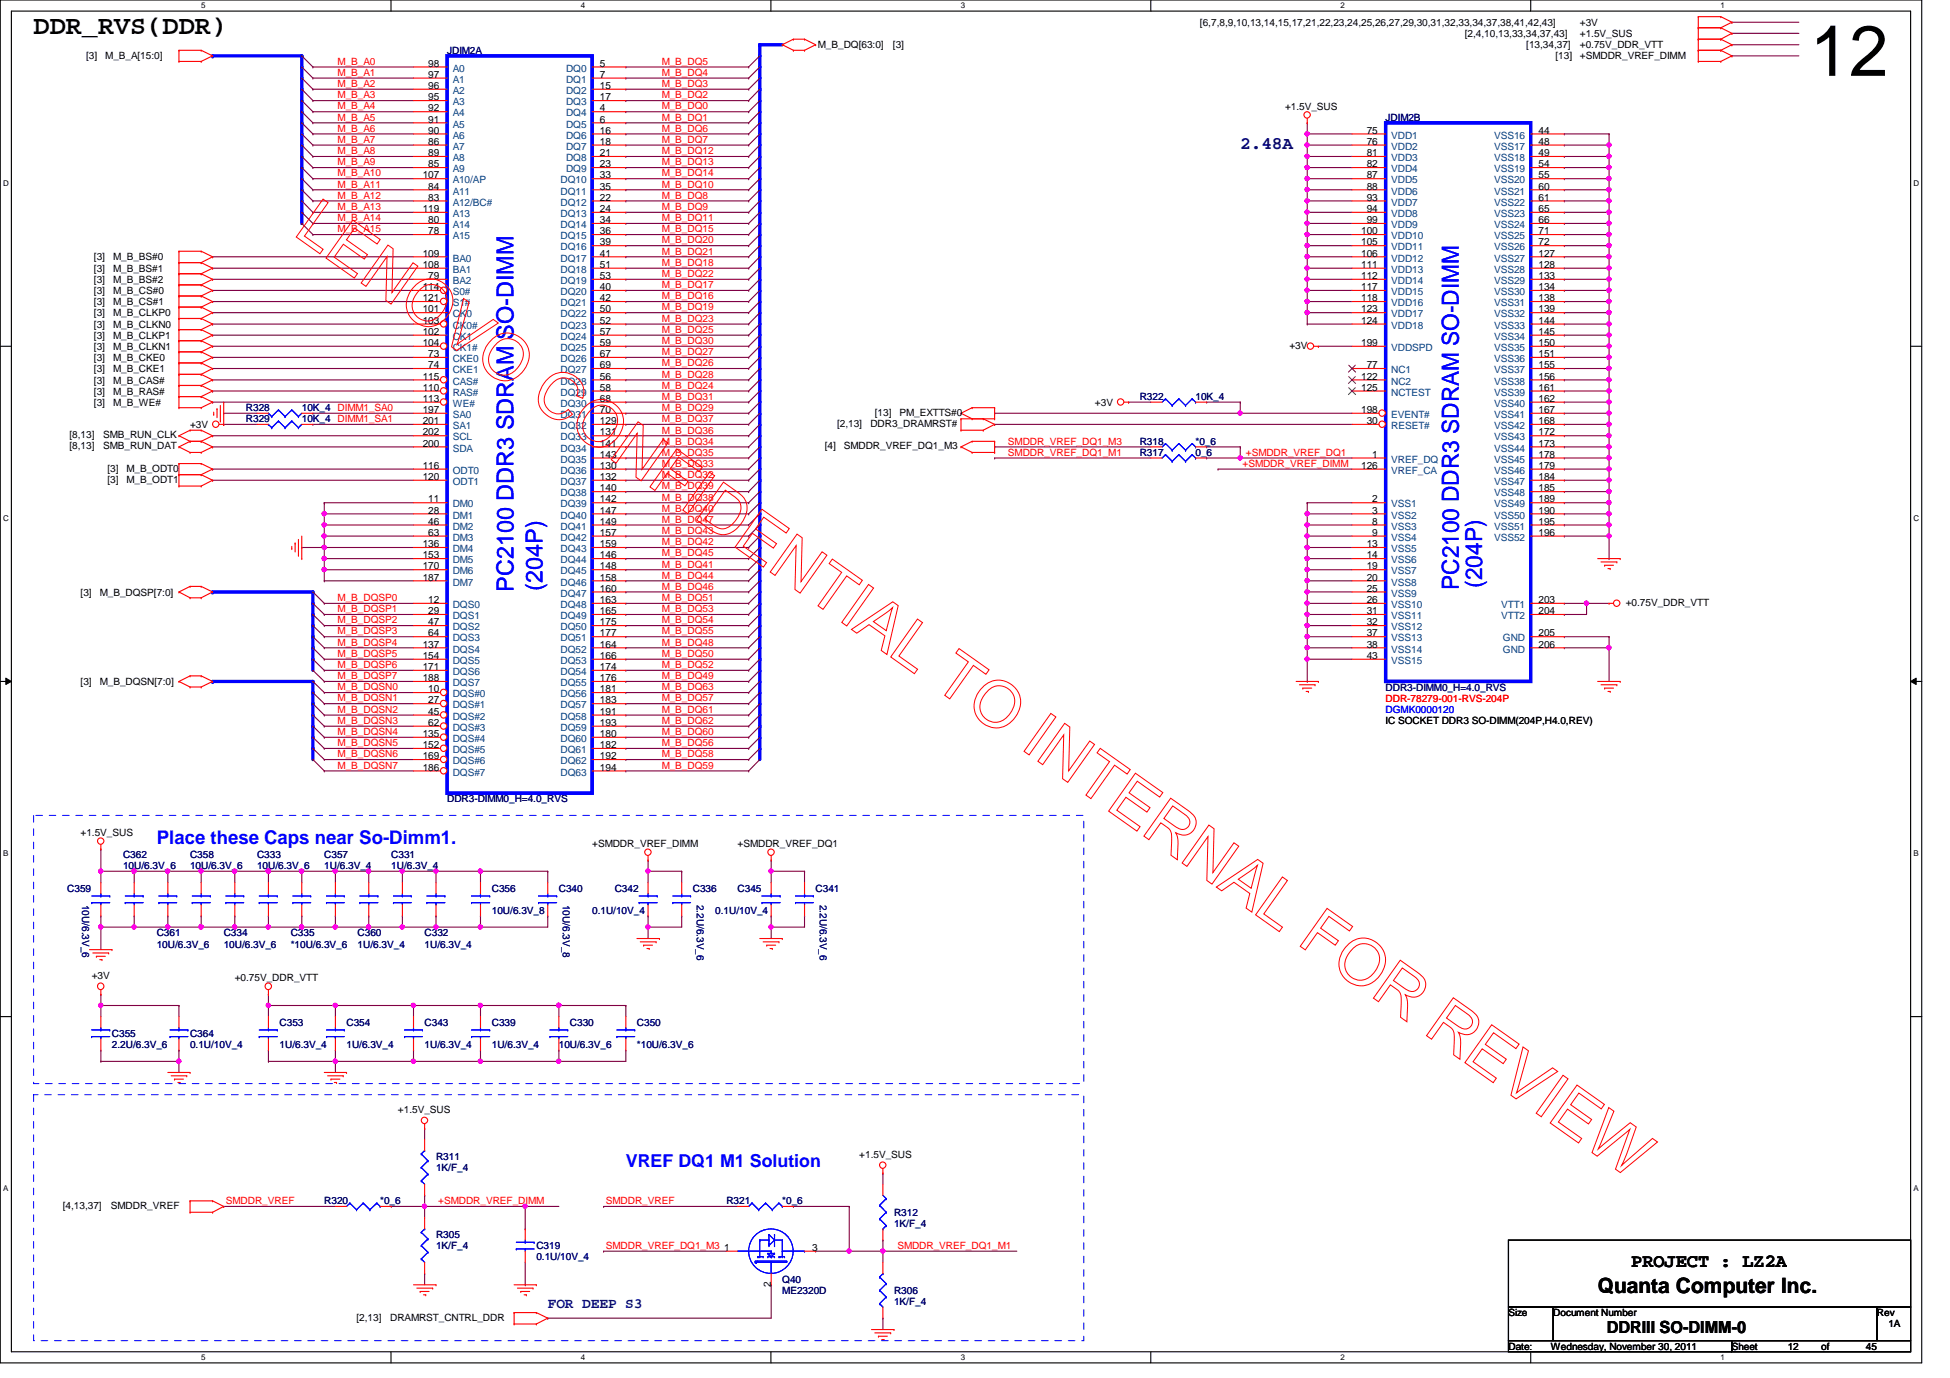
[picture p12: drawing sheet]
<svg xmlns="http://www.w3.org/2000/svg" width="297mm" height="210mm" viewBox="0 0 297 210" stroke-linecap="round" stroke-linejoin="round" font-family="sans-serif">
<defs><g id="words">
<text font-size="10.9" x="275.7" y="11.6">12</text>
<text font-size="4.1" x="5.1" y="5.1">DDR_RVS(DDR)</text>
<g font-size="3.6" fill="#00f">
<text x="222.2" y="89.8" transform="rotate(-90 222.2 89.8)">PC2100 DDR3 SDRAM SO-DIMM</text>
<text x="225.8" y="89.5" transform="rotate(-90 225.8 89.5)">(204P)</text>
<text x="78.2" y="90.2" transform="rotate(-90 78.2 90.2)">PC2100 DDR3 SDRAM SO-DIMM</text>
<text x="82.6" y="90" transform="rotate(-90 82.6 90)">(204P)</text>
</g>
<text font-size="3.2" x="243.4" y="197">Quanta Computer Inc.</text>
<text font-size="2.9" fill="#00f" x="23.9" y="128.6">Place these Caps near So-Dimm1.</text>
<text font-size="2.9" x="248.5" y="193">PROJECT : LZ2A</text>
<text font-size="2.7" fill="#000080" x="188.9" y="22.7">2.48A</text>
<text font-size="2.7" fill="#00f" x="95.3" y="177.8">VREF DQ1 M1 Solution</text>
<text font-size="2.5" x="244.8" y="203">DDRIII SO-DIMM-0</text>
<text font-size="2.2" fill="#000080" x="83.4" y="199.2">FOR DEEP S3</text>
<g font-size="1.5">
<text x="182.8" y="3.9">[6,7,8,9,10,13,14,15,17,21,22,23,24,25,26,27,29,30,31,32,33,34,37,38,41,42,43]</text>
<text x="223.1" y="5.6">[2,4,10,13,33,34,37,43]</text>
<text x="240.7" y="3.9">+3V</text>
<text x="240.7" y="5.6">+1.5V_SUS</text>
<text x="13.1" y="9.1">[3]</text>
<text x="16" y="9.1">M_B_A[15:0]</text>
<text x="65.2" y="10.2">98</text>
<text x="65.2" y="11.9">97</text>
<text x="91.4" y="10.2">5</text>
<text x="91.4" y="11.9">7</text>
<text x="124.6" y="7.4">M_B_DQ[63:0]</text>
<text x="136" y="7.4">[3]</text>
<text x="232.5" y="7.4">[13,34,37]</text>
<text x="236.9" y="9.1">[13]</text>
<text x="240.7" y="9.1">+SMDDR_VREF_DIMM</text>
<text x="240.7" y="7.4">+0.75V_DDR_VTT</text>
<text x="65.2" y="13.5">96</text>
<text x="65.2" y="15.3">95</text>
<text x="65.2" y="17">92</text>
<text x="91.4" y="13.5">15</text>
<text x="91.4" y="15.3">17</text>
<text x="91.4" y="17">4</text>
<text x="195.7" y="16.7">+1.5V_SUS</text>
<text x="65.2" y="18.7">91</text>
<text x="65.2" y="20.4">90</text>
<text x="65.2" y="22.1">86</text>
<text x="65.2" y="23.8">89</text>
<text x="91.4" y="18.7">6</text>
<text x="91.4" y="20.4">16</text>
<text x="91.4" y="22.1">18</text>
<text x="91.4" y="23.8">21</text>
<text x="208.2" y="20.4">75</text>
<text x="208.2" y="22.1">76</text>
<text x="208.2" y="23.8">81</text>
<text x="234.4" y="20.4">44</text>
<text x="234.4" y="22.1">48</text>
<text x="234.4" y="23.8">49</text>
<text x="64.4" y="27.2">107</text>
<text x="65.2" y="25.5">85</text>
<text x="65.2" y="28.9">84</text>
<text x="91.4" y="25.5">23</text>
<text x="91.4" y="27.2">33</text>
<text x="91.4" y="28.9">35</text>
<text x="208.2" y="25.5">82</text>
<text x="208.2" y="27.2">87</text>
<text x="208.2" y="28.9">88</text>
<text x="234.4" y="25.5">54</text>
<text x="234.4" y="27.2">55</text>
<text x="234.4" y="28.9">60</text>
<text x="64.4" y="32.3">119</text>
<text x="65.2" y="30.6">83</text>
<text x="65.2" y="34">80</text>
<text x="65.2" y="35.7">78</text>
<text x="91.4" y="30.6">22</text>
<text x="91.4" y="32.3">24</text>
<text x="91.4" y="34">34</text>
<text x="91.4" y="35.7">36</text>
<text x="207.3" y="35.7">100</text>
<text x="208.2" y="30.6">93</text>
<text x="208.2" y="32.3">94</text>
<text x="208.2" y="34">99</text>
<text x="234.4" y="30.6">61</text>
<text x="234.4" y="32.3">65</text>
<text x="234.4" y="34">66</text>
<text x="234.4" y="35.7">71</text>
<text x="14.3" y="39.7">[3]</text>
<text x="14.3" y="41.4">[3]</text>
<text x="17.2" y="39.7">M_B_BS#0</text>
<text x="17.2" y="41.4">M_B_BS#1</text>
<text x="64.4" y="39.1">109</text>
<text x="64.4" y="40.8">108</text>
<text x="91.4" y="37.4">39</text>
<text x="91.4" y="39.1">41</text>
<text x="91.4" y="40.8">51</text>
<text x="207.3" y="37.4">105</text>
<text x="207.3" y="39.1">106</text>
<text x="207.3" y="40.8">111</text>
<text x="234.4" y="37.4">72</text>
<text x="234.4" y="39.1">127</text>
<text x="234.4" y="40.8">128</text>
<text x="14.3" y="43.1">[3]</text>
<text x="14.3" y="44.8">[3]</text>
<text x="14.3" y="46.5">[3]</text>
<text x="17.2" y="43.1">M_B_BS#2</text>
<text x="17.2" y="44.8">M_B_CS#0</text>
<text x="17.2" y="46.5">M_B_CS#1</text>
<text x="64.4" y="44.2">114</text>
<text x="64.4" y="45.9">121</text>
<text x="64.4" y="47.6">101</text>
<text x="65.2" y="42.5">79</text>
<text x="91.4" y="42.5">53</text>
<text x="91.4" y="44.2">40</text>
<text x="91.4" y="45.9">42</text>
<text x="91.4" y="47.6">50</text>
<text x="207.3" y="42.5">112</text>
<text x="207.3" y="44.2">117</text>
<text x="207.3" y="45.9">118</text>
<text x="207.3" y="47.6">123</text>
<text x="234.4" y="42.5">133</text>
<text x="234.4" y="44.2">134</text>
<text x="234.4" y="45.9">138</text>
<text x="234.4" y="47.6">139</text>
<text x="14.3" y="48.2">[3]</text>
<text x="14.3" y="49.9">[3]</text>
<text x="14.3" y="51.6">[3]</text>
<text x="14.3" y="53.3">[3]</text>
<text x="17.2" y="48.2">M_B_CLKP0</text>
<text x="17.2" y="49.9">M_B_CLKN0</text>
<text x="17.2" y="51.6">M_B_CLKP1</text>
<text x="17.2" y="53.3">M_B_CLKN1</text>
<text x="64.4" y="49.3">103</text>
<text x="64.4" y="51">102</text>
<text x="64.4" y="52.7">104</text>
<text x="91.4" y="49.3">52</text>
<text x="91.4" y="51">57</text>
<text x="91.4" y="52.7">59</text>
<text x="196.4" y="53.1">+3V</text>
<text x="207.3" y="49.3">124</text>
<text x="207.3" y="52.7">199</text>
<text x="234.4" y="49.3">144</text>
<text x="234.4" y="51">145</text>
<text x="234.4" y="52.7">150</text>
<text x="14.3" y="55">[3]</text>
<text x="14.3" y="56.7">[3]</text>
<text x="14.3" y="58.4">[3]</text>
<text x="17.2" y="55">M_B_CKE0</text>
<text x="17.2" y="56.7">M_B_CKE1</text>
<text x="17.2" y="58.4">M_B_CAS#</text>
<text x="64.4" y="57.8">115</text>
<text x="64.4" y="59.5">110</text>
<text x="65.2" y="54.4">73</text>
<text x="65.2" y="56.1">74</text>
<text x="91.4" y="54.4">67</text>
<text x="91.4" y="56.1">69</text>
<text x="91.4" y="57.8">56</text>
<text x="91.4" y="59.5">58</text>
<text x="207.3" y="57.8">122</text>
<text x="207.3" y="59.5">125</text>
<text x="208.2" y="56.1">77</text>
<text x="234.4" y="54.4">151</text>
<text x="234.4" y="56.1">155</text>
<text x="234.4" y="57.8">156</text>
<text x="234.4" y="59.5">161</text>
<text x="14.3" y="60.1">[3]</text>
<text x="14.3" y="61.8">[3]</text>
<text x="17.2" y="60.1">M_B_RAS#</text>
<text x="17.2" y="61.8">M_B_WE#</text>
<text x="29" y="65.2">+3V</text>
<text x="64.4" y="61.2">113</text>
<text x="64.4" y="62.9">197</text>
<text x="64.4" y="64.6">201</text>
<text x="91.4" y="61.2">68</text>
<text x="91.4" y="62.9">70</text>
<text x="91.4" y="64.6">129</text>
<text x="127.5" y="65">[2,13]</text>
<text x="132.6" y="65">DDR3_DRAMRST#</text>
<text x="133.3" y="63.3">[13]</text>
<text x="137" y="63.3">PM_EXTTS#0</text>
<text x="166.8" y="61.8">+3V</text>
<text x="207.3" y="62.9">198</text>
<text x="208.2" y="64.6">30</text>
<text x="234.4" y="61.2">162</text>
<text x="234.4" y="62.9">167</text>
<text x="234.4" y="64.6">168</text>
<text x="10.6" y="66.7">[8,13]</text>
<text x="10.6" y="68.5">[8,13]</text>
<text x="15.7" y="66.7">SMB_RUN_CLK</text>
<text x="15.7" y="68.5">SMB_RUN_DAT</text>
<text x="16.4" y="71.8">[3]</text>
<text x="19.3" y="71.8">M_B_ODT0</text>
<text x="64.4" y="66.3">202</text>
<text x="64.4" y="68">200</text>
<text x="64.4" y="71.4">116</text>
<text x="91.4" y="66.3">131</text>
<text x="91.4" y="68">141</text>
<text x="91.4" y="69.7">143</text>
<text x="91.4" y="71.4">130</text>
<text x="125.6" y="68.5">[4]</text>
<text x="128.5" y="68.5">SMDDR_VREF_DQ1_M3</text>
<text x="207.3" y="71.4">126</text>
<text x="209" y="69.7">1</text>
<text x="234.4" y="66.3">172</text>
<text x="234.4" y="68">173</text>
<text x="234.4" y="69.7">178</text>
<text x="234.4" y="71.4">179</text>
<text x="16.4" y="73.5">[3]</text>
<text x="19.3" y="73.5">M_B_ODT1</text>
<text x="64.4" y="73.1">120</text>
<text x="65.2" y="76.5">11</text>
<text x="91.4" y="73.1">132</text>
<text x="91.4" y="74.8">140</text>
<text x="91.4" y="76.5">142</text>
<text x="209" y="76.5">2</text>
<text x="234.4" y="73.1">184</text>
<text x="234.4" y="74.8">185</text>
<text x="234.4" y="76.5">189</text>
<text x="64.4" y="83.4">136</text>
<text x="65.2" y="78.2">28</text>
<text x="65.2" y="79.9">46</text>
<text x="65.2" y="81.6">63</text>
<text x="91.4" y="78.2">147</text>
<text x="91.4" y="79.9">149</text>
<text x="91.4" y="81.6">157</text>
<text x="91.4" y="83.4">159</text>
<text x="208.2" y="83.4">13</text>
<text x="209" y="78.2">3</text>
<text x="209" y="79.9">8</text>
<text x="209" y="81.6">9</text>
<text x="234.4" y="78.2">190</text>
<text x="234.4" y="79.9">195</text>
<text x="234.4" y="81.6">196</text>
<text x="64.4" y="85">153</text>
<text x="64.4" y="86.7">170</text>
<text x="64.4" y="88.4">187</text>
<text x="91.4" y="85">146</text>
<text x="91.4" y="86.7">148</text>
<text x="91.4" y="88.4">158</text>
<text x="208.2" y="85">14</text>
<text x="208.2" y="86.7">19</text>
<text x="208.2" y="88.4">20</text>
<text x="12.3" y="90.7">[3]</text>
<text x="15.2" y="90.7">M_B_DQSP[7:0]</text>
<text x="65.2" y="91.9">12</text>
<text x="65.2" y="93.6">29</text>
<text x="65.2" y="95.2">47</text>
<text x="91.4" y="90.1">160</text>
<text x="91.4" y="91.9">163</text>
<text x="91.4" y="93.6">165</text>
<text x="91.4" y="95.2">175</text>
<text x="208.2" y="90.1">25</text>
<text x="208.2" y="91.9">26</text>
<text x="208.2" y="93.6">31</text>
<text x="208.2" y="95.2">32</text>
<text x="234.4" y="91.9">203</text>
<text x="234.4" y="93.6">204</text>
<text x="247.6" y="92.2">+0.75V_DDR_VTT</text>
<text x="64.4" y="98.6">137</text>
<text x="64.4" y="100.4">154</text>
<text x="65.2" y="96.9">64</text>
<text x="91.4" y="96.9">177</text>
<text x="91.4" y="98.6">164</text>
<text x="91.4" y="100.4">166</text>
<text x="208.2" y="96.9">37</text>
<text x="208.2" y="98.6">38</text>
<text x="208.2" y="100.4">43</text>
<text x="234.4" y="96.9">205</text>
<text x="234.4" y="98.6">206</text>
<text x="12.3" y="104.4">[3]</text>
<text x="15.2" y="104.4">M_B_DQSN[7:0]</text>
<text x="64.4" y="102.1">171</text>
<text x="64.4" y="103.8">188</text>
<text x="65.2" y="105.5">10</text>
<text x="65.2" y="107.1">27</text>
<text x="91.4" y="102.1">174</text>
<text x="91.4" y="103.8">176</text>
<text x="91.4" y="105.5">181</text>
<text x="91.4" y="107.1">183</text>
<text x="64.4" y="112.3">135</text>
<text x="64.4" y="114">152</text>
<text x="65.2" y="108.9">45</text>
<text x="65.2" y="110.6">62</text>
<text x="91.4" y="108.9">191</text>
<text x="91.4" y="110.6">193</text>
<text x="91.4" y="112.3">180</text>
<text x="91.4" y="114">182</text>
<text x="211.1" y="110.3">IC SOCKET DDR3 SO-DIMM(204P,H4.0,REV)</text>
<text x="64.4" y="115.7">169</text>
<text x="64.4" y="117.4">186</text>
<text x="91.4" y="115.7">192</text>
<text x="91.4" y="117.4">194</text>
<text x="12.3" y="127.3">+1.5V_SUS</text>
<text x="90.2" y="129">+SMDDR_VREF_DIMM</text>
<text x="112.3" y="129">+SMDDR_VREF_DQ1</text>
<text x="14" y="149.1">+3V</text>
<text x="35.8" y="149.4">+0.75V_DDR_VTT</text>
<text x="60.6" y="169.5">+1.5V_SUS</text>
<text x="130.9" y="176.3">+1.5V_SUS</text>
<text x="9.6" y="184.1">[4,13,37]</text>
<text x="16.9" y="184.1">SMDDR_VREF</text>
<text x="110.3" y="190.5">1</text>
<text x="123.7" y="190.5">3</text>
<text x="117.4" y="196" transform="rotate(-90 117.4 196)">2</text>
<text x="54.3" y="201.2">[2,13]</text>
<text x="59.4" y="201.2">DRAMRST_CNTRL_DDR</text>
<text x="229.8" y="200.5">Size</text>
<text x="236.6" y="200.5">Document Number</text>
<text x="285.9" y="200.5">Rev</text>
<text x="287.7" y="202.2">1A</text>
<text x="229.8" y="205.6">Date:</text>
<text x="236.3" y="205.6">Wednesday, November 30, 2011</text>
<text x="263.8" y="205.6">Sheet</text>
<text x="272.3" y="205.6">12</text>
<text x="277.4" y="205.6">of</text>
<text x="284.2" y="205.6">45</text>
</g>
<g font-size="1.5" fill="#f00">
<text x="51.4" y="9.9">M_B_A0</text>
<text x="51.4" y="11.6">M_B_A1</text>
<text x="100.8" y="9.9">M_B_DQ5</text>
<text x="100.8" y="11.6">M_B_DQ4</text>
<text x="51.4" y="16.7">M_B_A4</text>
<text x="51.4" y="13.3">M_B_A2</text>
<text x="51.4" y="15">M_B_A3</text>
<text x="100.8" y="13.3">M_B_DQ3</text>
<text x="100.8" y="15">M_B_DQ2</text>
<text x="100.8" y="16.7">M_B_DQ0</text>
<text x="51.4" y="23.5">M_B_A8</text>
<text x="51.4" y="21.8">M_B_A7</text>
<text x="51.4" y="20.1">M_B_A6</text>
<text x="51.4" y="18.4">M_B_A5</text>
<text x="100.8" y="18.4">M_B_DQ1</text>
<text x="100.8" y="20.1">M_B_DQ6</text>
<text x="100.8" y="21.8">M_B_DQ7</text>
<text x="100.8" y="23.5">M_B_DQ12</text>
<text x="51.4" y="28.6">M_B_A11</text>
<text x="51.4" y="26.9">M_B_A10</text>
<text x="51.4" y="25.2">M_B_A9</text>
<text x="100.8" y="25.2">M_B_DQ13</text>
<text x="100.8" y="26.9">M_B_DQ14</text>
<text x="100.8" y="28.6">M_B_DQ10</text>
<text x="51.4" y="35.4">M_B_A15</text>
<text x="51.4" y="33.7">M_B_A14</text>
<text x="51.4" y="32">M_B_A13</text>
<text x="51.4" y="30.3">M_B_A12</text>
<text x="100.8" y="35.4">M_B_DQ15</text>
<text x="100.8" y="30.3">M_B_DQ8</text>
<text x="100.8" y="32">M_B_DQ9</text>
<text x="100.8" y="33.7">M_B_DQ11</text>
<text x="100.8" y="37.1">M_B_DQ20</text>
<text x="100.8" y="38.8">M_B_DQ21</text>
<text x="100.8" y="40.5">M_B_DQ18</text>
<text x="100.8" y="42.2">M_B_DQ22</text>
<text x="100.8" y="43.9">M_B_DQ17</text>
<text x="100.8" y="45.6">M_B_DQ16</text>
<text x="100.8" y="47.3">M_B_DQ19</text>
<text x="100.8" y="52.4">M_B_DQ30</text>
<text x="100.8" y="49">M_B_DQ23</text>
<text x="100.8" y="50.7">M_B_DQ25</text>
<text x="100.8" y="54.1">M_B_DQ27</text>
<text x="100.8" y="55.8">M_B_DQ26</text>
<text x="100.8" y="57.5">M_B_DQ28</text>
<text x="100.8" y="59.2">M_B_DQ24</text>
<text x="100.8" y="62.6">M_B_DQ29</text>
<text x="100.8" y="60.9">M_B_DQ31</text>
<text x="100.8" y="64.3">M_B_DQ37</text>
<text x="100.8" y="67.7">M_B_DQ34</text>
<text x="100.8" y="71.1">M_B_DQ33</text>
<text x="100.8" y="66">M_B_DQ36</text>
<text x="100.8" y="69.4">M_B_DQ35</text>
<text x="153.5" y="67.7">SMDDR_VREF_DQ1_M3</text>
<text x="153.5" y="69.4">SMDDR_VREF_DQ1_M1</text>
<text x="189.3" y="71.1">+SMDDR_VREF_DIMM</text>
<text x="189.8" y="69.4">+SMDDR_VREF_DQ1</text>
<text x="100.8" y="72.8">M_B_DQ32</text>
<text x="100.8" y="74.5">M_B_DQ39</text>
<text x="100.8" y="76.2">M_B_DQ38</text>
<text x="100.8" y="77.9">M_B_DQ40</text>
<text x="100.8" y="79.6">M_B_DQ47</text>
<text x="100.8" y="83.1">M_B_DQ42</text>
<text x="100.8" y="81.3">M_B_DQ43</text>
<text x="100.8" y="86.4">M_B_DQ41</text>
<text x="100.8" y="89.8">M_B_DQ46</text>
<text x="100.8" y="88.1">M_B_DQ44</text>
<text x="100.8" y="84.8">M_B_DQ45</text>
<text x="51.4" y="91.6">M_B_DQSP0</text>
<text x="51.4" y="93.3">M_B_DQSP1</text>
<text x="51.4" y="95">M_B_DQSP2</text>
<text x="100.8" y="95">M_B_DQ54</text>
<text x="100.8" y="93.3">M_B_DQ53</text>
<text x="100.8" y="91.6">M_B_DQ51</text>
<text x="51.4" y="96.6">M_B_DQSP3</text>
<text x="51.4" y="98.3">M_B_DQSP4</text>
<text x="51.4" y="100.1">M_B_DQSP5</text>
<text x="51.4" y="101.8">M_B_DQSP6</text>
<text x="100.8" y="98.3">M_B_DQ48</text>
<text x="100.8" y="100.1">M_B_DQ50</text>
<text x="100.8" y="96.6">M_B_DQ55</text>
<text x="100.8" y="101.8">M_B_DQ52</text>
<text x="51.4" y="103.5">M_B_DQSP7</text>
<text x="51.4" y="105.2">M_B_DQSN0</text>
<text x="51.4" y="106.8">M_B_DQSN1</text>
<text x="100.8" y="103.5">M_B_DQ49</text>
<text x="100.8" y="105.2">M_B_DQ63</text>
<text x="100.8" y="106.8">M_B_DQ57</text>
<text x="211.1" y="106.9">DDR-78279-001-RVS-204P</text>
<text x="51.4" y="108.6">M_B_DQSN2</text>
<text x="51.4" y="110.3">M_B_DQSN3</text>
<text x="51.4" y="112">M_B_DQSN4</text>
<text x="51.4" y="113.7">M_B_DQSN5</text>
<text x="100.8" y="108.6">M_B_DQ61</text>
<text x="100.8" y="112">M_B_DQ60</text>
<text x="100.8" y="110.3">M_B_DQ62</text>
<text x="100.8" y="113.7">M_B_DQ56</text>
<text x="51.4" y="115.4">M_B_DQSN6</text>
<text x="51.4" y="117.1">M_B_DQSN7</text>
<text x="100.8" y="117.1">M_B_DQ59</text>
<text x="100.8" y="115.4">M_B_DQ58</text>
<text x="34.4" y="183.4">SMDDR_VREF</text>
<text x="66.8" y="183.4">+SMDDR_VREF_DIMM</text>
<text x="92.3" y="183.4">SMDDR_VREF</text>
<text x="92.3" y="190.2">SMDDR_VREF_DQ1_M3</text>
<text x="136.7" y="190.2">SMDDR_VREF_DQ1_M1</text>
</g>
<g font-size="1.5" fill="#000080">
<text x="68.1" y="8.2">JDIM2A</text>
<text x="211.1" y="18.4">JDIM2B</text>
<text x="37.5" y="62.7">R328</text>
<text x="37.5" y="64.3">R329</text>
<text x="46" y="62.7">10K_4 DIMM1_SA0</text>
<text x="46" y="64.3">10K_4 DIMM1_SA1</text>
<text x="173.6" y="61">R322</text>
<text x="182.1" y="61">10K_4</text>
<text x="173.6" y="69.5">R317</text>
<text x="173.6" y="67.8">R318</text>
<text x="182.1" y="69.5">0_6</text>
<text x="182.1" y="67.8">*0_6</text>
<text x="211.1" y="105.2">DDR3-DIMM0_H=4.0_RVS</text>
<text x="68.1" y="122.2">DDR3-DIMM0_H=4.0_RVS</text>
<text x="18.8" y="130.7">C362</text>
<text x="29" y="130.7">C358</text>
<text x="39.2" y="130.7">C333</text>
<text x="49.4" y="130.7">C357</text>
<text x="59.6" y="130.7">C331</text>
<text x="10.2" y="135.8">C359</text>
<text x="12.5" y="137.8" transform="rotate(90 12.5 137.8)">10U/6.3V_6</text>
<text x="18.8" y="132.4">10U/6.3V_6</text>
<text x="29" y="132.4">10U/6.3V_6</text>
<text x="39.2" y="132.4">10U/6.3V_6</text>
<text x="49.4" y="132.4">1U/6.3V_4</text>
<text x="59.6" y="132.4">1U/6.3V_4</text>
<text x="74.9" y="135.8">C356</text>
<text x="85.1" y="135.8">C340</text>
<text x="85.7" y="137.8" transform="rotate(90 85.7 137.8)">10U/6.3V_8</text>
<text x="93.6" y="135.8">C342</text>
<text x="105.5" y="135.8">C336</text>
<text x="106.1" y="137.8" transform="rotate(90 106.1 137.8)">2.2U/6.3V_6</text>
<text x="112.3" y="135.8">C345</text>
<text x="124.2" y="135.8">C341</text>
<text x="124.9" y="137.8" transform="rotate(90 124.9 137.8)">2.2U/6.3V_6</text>
<text x="23.9" y="142.6">C361</text>
<text x="34.1" y="142.6">C334</text>
<text x="44.3" y="142.6">C335</text>
<text x="54.5" y="142.6">C360</text>
<text x="64.7" y="142.6">C332</text>
<text x="74.9" y="139.2">10U/6.3V_8</text>
<text x="90.2" y="139.2">0.1U/10V_4</text>
<text x="109" y="139.2">0.1U/10V_4</text>
<text x="23.9" y="144.4">10U/6.3V_6</text>
<text x="34.1" y="144.4">10U/6.3V_6</text>
<text x="44.3" y="144.4">*10U/6.3V_6</text>
<text x="54.5" y="144.4">1U/6.3V_4</text>
<text x="64.7" y="144.4">1U/6.3V_4</text>
<text x="17.1" y="157.9">C355</text>
<text x="17.1" y="159.6">2.2U/6.3V_6</text>
<text x="29" y="157.9">C364</text>
<text x="29" y="159.6">0.1U/10V_4</text>
<text x="42.6" y="156.3">C353</text>
<text x="42.6" y="159.6">1U/6.3V_4</text>
<text x="52.8" y="156.3">C354</text>
<text x="52.8" y="159.6">1U/6.3V_4</text>
<text x="64.7" y="156.3">C343</text>
<text x="64.7" y="159.6">1U/6.3V_4</text>
<text x="74.9" y="156.3">C339</text>
<text x="74.9" y="159.6">1U/6.3V_4</text>
<text x="85.1" y="159.6">10U/6.3V_6</text>
<text x="86.8" y="156.3">C330</text>
<text x="97" y="156.3">C350</text>
<text x="97" y="159.6">*10U/6.3V_6</text>
<text x="66.4" y="176.7">R311</text>
<text x="66.4" y="178.4">1K/F_4</text>
<text x="49.4" y="183.5">R320</text>
<text x="57.9" y="183.5">*0_6</text>
<text x="110.7" y="183.5">R321</text>
<text x="119.2" y="183.5">*0_6</text>
<text x="136.2" y="185.2">R312</text>
<text x="66.4" y="188.6">R305</text>
<text x="66.4" y="190.3">1K/F_4</text>
<text x="81.7" y="190.3">C319</text>
<text x="81.7" y="192">0.1U/10V_4</text>
<text x="136.2" y="186.9">1K/F_4</text>
<text x="119.2" y="195.4">Q40</text>
<text x="119.2" y="197.1">ME2320D</text>
<text x="136.2" y="197.1">R306</text>
<text x="136.2" y="198.8">1K/F_4</text>
</g>
<g font-size="1.5" fill="#004080">
<text x="69" y="10.9">A0</text>
<text x="86.2" y="10.9">DQ0</text>
<text x="69" y="12.6">A1</text>
<text x="69" y="14.3">A2</text>
<text x="69" y="16">A3</text>
<text x="69" y="17.7">A4</text>
<text x="86.2" y="12.6">DQ1</text>
<text x="86.2" y="14.3">DQ2</text>
<text x="86.2" y="16">DQ3</text>
<text x="86.2" y="17.7">DQ4</text>
<text x="69" y="19.4">A5</text>
<text x="69" y="21.1">A6</text>
<text x="69" y="22.8">A7</text>
<text x="86.2" y="19.4">DQ5</text>
<text x="86.2" y="21.1">DQ6</text>
<text x="86.2" y="22.8">DQ7</text>
<text x="211.9" y="21.1">VDD1</text>
<text x="211.9" y="22.8">VDD2</text>
<text x="227.6" y="21.1">VSS16</text>
<text x="227.6" y="22.8">VSS17</text>
<text x="69" y="24.6">A8</text>
<text x="69" y="26.2">A9</text>
<text x="69" y="27.9">A10/AP</text>
<text x="69" y="29.6">A11</text>
<text x="85.4" y="27.9">DQ10</text>
<text x="85.4" y="29.6">DQ11</text>
<text x="86.2" y="24.6">DQ8</text>
<text x="86.2" y="26.2">DQ9</text>
<text x="211.9" y="24.6">VDD3</text>
<text x="211.9" y="26.2">VDD4</text>
<text x="211.9" y="27.9">VDD5</text>
<text x="211.9" y="29.6">VDD6</text>
<text x="227.6" y="24.6">VSS18</text>
<text x="227.6" y="26.2">VSS19</text>
<text x="227.6" y="27.9">VSS20</text>
<text x="227.6" y="29.6">VSS21</text>
<text x="69" y="31.3">A12/BC#</text>
<text x="69" y="33.1">A13</text>
<text x="69" y="34.8">A14</text>
<text x="85.4" y="31.3">DQ12</text>
<text x="85.4" y="33.1">DQ13</text>
<text x="85.4" y="34.8">DQ14</text>
<text x="211.9" y="31.3">VDD7</text>
<text x="211.9" y="33.1">VDD8</text>
<text x="211.9" y="34.8">VDD9</text>
<text x="227.6" y="31.3">VSS22</text>
<text x="227.6" y="33.1">VSS23</text>
<text x="227.6" y="34.8">VSS24</text>
<text x="69" y="36.4">A15</text>
<text x="69" y="39.8">BA0</text>
<text x="69" y="41.6">BA1</text>
<text x="85.4" y="36.4">DQ15</text>
<text x="85.4" y="38.1">DQ16</text>
<text x="85.4" y="39.8">DQ17</text>
<text x="85.4" y="41.6">DQ18</text>
<text x="211.9" y="36.4">VDD10</text>
<text x="211.9" y="38.1">VDD11</text>
<text x="211.9" y="39.8">VDD12</text>
<text x="211.9" y="41.6">VDD13</text>
<text x="227.6" y="36.4">VSS25</text>
<text x="227.6" y="38.1">VSS26</text>
<text x="227.6" y="39.8">VSS27</text>
<text x="227.6" y="41.6">VSS28</text>
<text x="69" y="43.3">BA2</text>
<text x="69" y="45">S0#</text>
<text x="69" y="46.7">S1#</text>
<text x="85.4" y="43.3">DQ19</text>
<text x="85.4" y="45">DQ20</text>
<text x="85.4" y="46.7">DQ21</text>
<text x="211.9" y="43.3">VDD14</text>
<text x="211.9" y="45">VDD15</text>
<text x="211.9" y="46.7">VDD16</text>
<text x="227.6" y="43.3">VSS29</text>
<text x="227.6" y="45">VSS30</text>
<text x="227.6" y="46.7">VSS31</text>
<text x="69" y="48.3">CK0</text>
<text x="69" y="50.1">CK0#</text>
<text x="69" y="51.8">CK1</text>
<text x="69" y="53.5">CK1#</text>
<text x="85.4" y="48.3">DQ22</text>
<text x="85.4" y="50.1">DQ23</text>
<text x="85.4" y="51.8">DQ24</text>
<text x="85.4" y="53.5">DQ25</text>
<text x="211.9" y="48.3">VDD17</text>
<text x="211.9" y="50.1">VDD18</text>
<text x="211.9" y="53.5">VDDSPD</text>
<text x="227.6" y="48.3">VSS32</text>
<text x="227.6" y="50.1">VSS33</text>
<text x="227.6" y="51.8">VSS34</text>
<text x="227.6" y="53.5">VSS35</text>
<text x="69" y="55.2">CKE0</text>
<text x="69" y="56.9">CKE1</text>
<text x="69" y="58.6">CAS#</text>
<text x="85.4" y="55.2">DQ26</text>
<text x="85.4" y="56.9">DQ27</text>
<text x="85.4" y="58.6">DQ28</text>
<text x="211.9" y="56.9">NC1</text>
<text x="211.9" y="58.6">NC2</text>
<text x="227.6" y="55.2">VSS36</text>
<text x="227.6" y="56.9">VSS37</text>
<text x="227.6" y="58.6">VSS38</text>
<text x="69" y="60.3">RAS#</text>
<text x="69" y="62">WE#</text>
<text x="69" y="63.7">SA0</text>
<text x="69" y="65.4">SA1</text>
<text x="85.4" y="60.3">DQ29</text>
<text x="85.4" y="62">DQ30</text>
<text x="85.4" y="63.7">DQ31</text>
<text x="85.4" y="65.4">DQ32</text>
<text x="211.9" y="60.3">NCTEST</text>
<text x="211.9" y="63.7">EVENT#</text>
<text x="211.9" y="65.4">RESET#</text>
<text x="227.6" y="60.3">VSS39</text>
<text x="227.6" y="62">VSS40</text>
<text x="227.6" y="63.7">VSS41</text>
<text x="227.6" y="65.4">VSS42</text>
<text x="69" y="67.1">SCL</text>
<text x="69" y="68.8">SDA</text>
<text x="85.4" y="67.1">DQ33</text>
<text x="85.4" y="68.8">DQ34</text>
<text x="85.4" y="70.5">DQ35</text>
<text x="211.9" y="70.5">VREF_DQ</text>
<text x="227.6" y="67.1">VSS43</text>
<text x="227.6" y="68.8">VSS44</text>
<text x="227.6" y="70.5">VSS45</text>
<text x="69" y="72.2">ODT0</text>
<text x="69" y="73.9">ODT1</text>
<text x="69" y="77.3">DM0</text>
<text x="85.4" y="72.2">DQ36</text>
<text x="85.4" y="73.9">DQ37</text>
<text x="85.4" y="75.6">DQ38</text>
<text x="85.4" y="77.3">DQ39</text>
<text x="211.9" y="72.2">VREF_CA</text>
<text x="211.9" y="77.3">VSS1</text>
<text x="227.6" y="72.2">VSS46</text>
<text x="227.6" y="73.9">VSS47</text>
<text x="227.6" y="75.6">VSS48</text>
<text x="227.6" y="77.3">VSS49</text>
<text x="69" y="79">DM1</text>
<text x="69" y="80.7">DM2</text>
<text x="69" y="82.4">DM3</text>
<text x="85.4" y="79">DQ40</text>
<text x="85.4" y="80.7">DQ41</text>
<text x="85.4" y="82.4">DQ42</text>
<text x="211.9" y="79">VSS2</text>
<text x="211.9" y="80.7">VSS3</text>
<text x="211.9" y="82.4">VSS4</text>
<text x="227.6" y="79">VSS50</text>
<text x="227.6" y="80.7">VSS51</text>
<text x="227.6" y="82.4">VSS52</text>
<text x="69" y="84.1">DM4</text>
<text x="69" y="85.8">DM5</text>
<text x="69" y="87.5">DM6</text>
<text x="69" y="89.2">DM7</text>
<text x="85.4" y="84.1">DQ43</text>
<text x="85.4" y="85.8">DQ44</text>
<text x="85.4" y="87.5">DQ45</text>
<text x="85.4" y="89.2">DQ46</text>
<text x="211.9" y="84.1">VSS5</text>
<text x="211.9" y="85.8">VSS6</text>
<text x="211.9" y="87.5">VSS7</text>
<text x="211.9" y="89.2">VSS8</text>
<text x="69" y="92.6">DQS0</text>
<text x="69" y="94.3">DQS1</text>
<text x="85.4" y="90.9">DQ47</text>
<text x="85.4" y="92.6">DQ48</text>
<text x="85.4" y="94.3">DQ49</text>
<text x="211.9" y="90.9">VSS9</text>
<text x="211.9" y="92.6">VSS10</text>
<text x="211.9" y="94.3">VSS11</text>
<text x="228.7" y="92.6">VTT1</text>
<text x="228.7" y="94.3">VTT2</text>
<text x="69" y="96">DQS2</text>
<text x="69" y="97.7">DQS3</text>
<text x="69" y="99.4">DQS4</text>
<text x="69" y="101.1">DQS5</text>
<text x="85.4" y="96">DQ50</text>
<text x="85.4" y="97.7">DQ51</text>
<text x="85.4" y="99.4">DQ52</text>
<text x="85.4" y="101.1">DQ53</text>
<text x="211.9" y="96">VSS12</text>
<text x="211.9" y="97.7">VSS13</text>
<text x="211.9" y="99.4">VSS14</text>
<text x="211.9" y="101.1">VSS15</text>
<text x="228.9" y="97.7">GND</text>
<text x="228.9" y="99.4">GND</text>
<text x="69" y="102.8">DQS6</text>
<text x="69" y="104.5">DQS7</text>
<text x="69" y="106.2">DQS#0</text>
<text x="69" y="107.9">DQS#1</text>
<text x="85.4" y="102.8">DQ54</text>
<text x="85.4" y="104.5">DQ55</text>
<text x="85.4" y="106.2">DQ56</text>
<text x="85.4" y="107.9">DQ57</text>
<text x="69" y="109.6">DQS#2</text>
<text x="69" y="111.3">DQS#3</text>
<text x="69" y="113">DQS#4</text>
<text x="85.4" y="109.6">DQ58</text>
<text x="85.4" y="111.3">DQ59</text>
<text x="85.4" y="113">DQ60</text>
<text x="69" y="114.7">DQS#5</text>
<text x="69" y="116.4">DQS#6</text>
<text x="69" y="118.2">DQS#7</text>
<text x="85.4" y="114.7">DQ61</text>
<text x="85.4" y="116.4">DQ62</text>
<text x="85.4" y="118.2">DQ63</text>
</g>
<text font-size="1.5" fill="#00f" x="211.1" y="108.6">DGMK0000120</text>
<g font-size="1.2">
<text x="30.6" y="1.3">5</text>
<text x="88.5" y="1.3">4</text>
<text x="146.3" y="1.3">3</text>
<text x="204.2" y="1.3">2</text>
<text x="262.1" y="1.3">1</text>
<text x=".5" y="28.3">D</text>
<text x="291.5" y="28.3">D</text>
<text x=".5" y="79.4">C</text>
<text x="291.5" y="79.4">C</text>
<text x=".5" y="130.4">B</text>
<text x="291.5" y="130.4">B</text>
<text x=".5" y="181.5">A</text>
<text x="291.5" y="181.5">A</text>
<text x="30.6" y="207.2">5</text>
<text x="88.5" y="207.2">4</text>
<text x="146.3" y="207.2">3</text>
<text x="204.2" y="207.2">2</text>
<text x="262.1" y="207.2">1</text>
</g>
</g></defs>
<path d="M0 0h292.7v207.6h-292.7zM1.7 1.7h289.3v204.2h-289.3z" fill="none" stroke="#000" stroke-width=".17"/>
<g fill="#fff">
<path d="M30.6 .2h.7v1.3h-.7z"/>
<path d="M30.6 206.1h.7v1.3h-.7z"/>
</g>
<path d="M59.6 0v1.7M59.6 205.9v1.7" fill="none" stroke="#000" stroke-width=".17"/>
<g fill="#fff">
<path d="M88.5 .2h.6v1.3h-.6z"/>
<path d="M88.5 206.1h.6v1.3h-.6z"/>
</g>
<path d="M117.4 0v1.7M117.4 205.9v1.7" fill="none" stroke="#000" stroke-width=".17"/>
<g fill="#fff">
<path d="M146.3 .2h.7v1.3h-.7z"/>
<path d="M146.3 206.1h.7v1.3h-.7z"/>
</g>
<path d="M175.3 0v1.7M175.3 205.9v1.7" fill="none" stroke="#000" stroke-width=".17"/>
<g fill="#fff">
<path d="M204.2 .2h.6v1.3h-.6z"/>
<path d="M204.2 206.1h.6v1.3h-.6z"/>
</g>
<path d="M233.2 0v1.7M233.2 205.9v1.7" fill="none" stroke="#000" stroke-width=".17"/>
<g fill="#fff">
<path d="M262.1 .2h.6v1.3h-.6z"/>
<path d="M262.1 206.1h.6v1.3h-.6z"/>
<path d="M.5 27.2h.8v1.4h-.8z"/>
<path d="M291.5 27.2h.8v1.4h-.8z"/>
<path d="M.5 78.3h.8v1.3h-.8z"/>
<path d="M291.5 78.3h.8v1.3h-.8z"/>
</g>
<path d="M0 52.7h1.7M291 52.7h1.7" fill="none" stroke="#000" stroke-width=".17"/>
<g fill="#fff">
<path d="M.5 129.3h.7v1.4h-.7z"/>
<path d="M291.5 129.3h.7v1.4h-.7z"/>
</g>
<path d="M0 103.8h1.7M291 103.8h1.7" fill="none" stroke="#000" stroke-width=".17"/>
<path d="M.9 103.3l.8 .5-.8 .5zM291 103.8l.9-.5v1z" fill="#000"/>
<path d="M.9 103.3l.8 .5-.8 .5zM291 103.8l.9-.5v1z" fill="none" stroke="#000" stroke-width=".15"/>
<g fill="#fff">
<path d="M.5 180.4h.7v1.3h-.7z"/>
<path d="M291.5 180.4h.7v1.3h-.7z"/>
</g>
<path d="M0 154.9h1.7M291 154.9h1.7" fill="none" stroke="#000" stroke-width=".17"/>
<g fill="none" stroke="#800040" stroke-width=".17">
<path d="M47.7 10.2h.1M47.7 18.7h.1M47.7 17h.1M47.7 13.6h.1M47.7 15.3h.1M47.7 11.9h.1M47.7 10.2h15.3M47.7 18.7h15.3M47.7 17h15.3M47.7 13.6h15.3M47.7 15.3h15.3M47.7 11.9h15.3"/>
<path d="M47.7 35.7h.1M47.7 34h.1M47.7 32.3h.1M47.7 30.6h.1M47.7 28.9h.1M47.7 27.2h.1M47.7 25.5h.1M47.7 23.8h.1M47.7 22.1h.1M47.7 20.4h.1M47.7 35.7h15.3M47.7 34h15.3"/>
<path d="M47.7 32.3h15.3M47.7 30.6h15.3M47.7 28.9h15.3M47.7 27.2h15.3M47.7 25.5h15.3M47.7 23.8h15.3M47.7 22.1h15.3M47.7 20.4h15.3"/>
</g>
<path d="M32.4 8.5h13.6" fill="none" stroke="#00f" stroke-width=".51"/>
<circle cx="32.4" cy="8.5" r=".25" fill="#00f"/>
<g fill="none" stroke="#800040" stroke-width=".17">
<path d="M32.4 39.1h.1M32.4 39.1h30.6M32.4 59.6h.1M32.4 57.9h.1M32.4 56.1h.1M32.4 54.4h.1M32.4 52.7h.1M32.4 51.1h.1M32.4 49.4h.1M32.4 47.6h.1M32.4 45.9h.1M32.4 44.2h.1"/>
<path d="M32.4 42.5h.1M32.4 40.9h.1M32.4 59.6h30.6M32.4 57.9h30.6M32.4 56.1h30.6M32.4 54.4h30.6M32.4 52.7h30.6M32.4 51.1h30.6M32.4 49.4h30.6M32.4 47.6h30.6M32.4 45.9h30.6M32.4 44.2h30.6"/>
<path d="M32.4 42.5h30.6M32.4 40.9h30.6M32.4 61.3h.1M32.4 68.1h.1M32.4 71.5h.1M32.4 73.2h.1M32.4 61.3h30.6M32.4 68.1h30.6M32.4 71.5h30.6M32.4 73.2h30.6M49.4 76.6h.1M49.4 78.3h.1"/>
<path d="M49.4 80h.1M49.4 76.6h13.6M49.4 78.3h13.6M49.4 80h13.6M49.4 81.7h.1M49.4 83.4h.1M49.4 81.7h13.6M49.4 83.4h13.6"/>
</g>
<circle cx="49.4" cy="83.4" r=".32" fill="#f0f"/>
<circle cx="49.4" cy="83.4" r=".32" fill="none" stroke="#f0f" stroke-width=".17"/>
<path d="M49.4 85.1h.1M49.4 85.1h13.6" fill="none" stroke="#800040" stroke-width=".17"/>
<circle cx="49.4" cy="85.1" r=".32" fill="#f0f"/>
<circle cx="49.4" cy="85.1" r=".32" fill="none" stroke="#f0f" stroke-width=".17"/>
<path d="M49.4 86.8h.1M49.4 86.8h13.6" fill="none" stroke="#800040" stroke-width=".17"/>
<circle cx="49.4" cy="86.8" r=".32" fill="#f0f"/>
<circle cx="49.4" cy="86.8" r=".32" fill="none" stroke="#f0f" stroke-width=".17"/>
<g fill="none" stroke="#800040" stroke-width=".17">
<path d="M49.4 88.5h.1M49.4 91.9h.1M49.4 93.6h.1M49.4 95.3h.1M49.4 97h.1M49.4 98.7h.1M49.4 88.5h13.6M49.4 91.9h13.6M49.4 93.6h13.6M49.4 95.3h13.6M49.4 97h13.6M49.4 98.7h13.6"/>
<path d="M49.4 100.4h.1M49.4 102.1h.1M49.4 103.8h.1M49.4 105.5h.1M49.4 107.2h.1M49.4 108.9h.1M49.4 110.6h.1M49.4 112.3h.1M49.4 114h.1M49.4 115.7h.1M49.4 117.4h.1M49.4 100.4h13.6"/>
<path d="M49.4 102.1h13.6M49.4 103.8h13.6M49.4 105.5h13.6M49.4 107.2h13.6M49.4 108.9h13.6M49.4 110.6h13.6M49.4 112.3h13.6M49.4 114h13.6M49.4 115.7h13.6M49.4 117.4h13.6"/>
</g>
<path d="M32.4 103.8h15.3" fill="none" stroke="#00f" stroke-width=".51"/>
<circle cx="32.4" cy="103.8" r=".25" fill="#00f"/>
<path d="M32.4 90.2h15.3" fill="none" stroke="#00f" stroke-width=".51"/>
<circle cx="32.4" cy="90.2" r=".25" fill="#00f"/>
<g fill="none" stroke="#800040" stroke-width=".17">
<path d="M95.3 10.2h.1M95.3 11.9h.1M95.3 13.6h.1M95.3 15.3h.1M95.3 17h.1M95.3 18.7h.1M95.3 10.2h18.7M95.3 11.9h18.7M95.3 13.6h18.7M95.3 15.3h18.7M95.3 17h18.7M95.3 18.7h18.7"/>
<path d="M95.3 20.4h.1M95.3 22.1h.1M95.3 23.8h.1M95.3 25.5h.1M95.3 35.7h.1M95.3 37.4h.1M95.3 39.1h.1M95.3 27.2h.1M95.3 28.9h.1M95.3 30.6h.1M95.3 32.3h.1M95.3 34h.1"/>
<path d="M95.3 20.4h18.7M95.3 22.1h18.7M95.3 23.8h18.7M95.3 25.5h18.7M95.3 35.7h18.7M95.3 37.4h18.7M95.3 39.1h18.7M95.3 27.2h18.7M95.3 28.9h18.7M95.3 30.6h18.7M95.3 32.3h18.7M95.3 34h18.7"/>
<path d="M95.3 40.9h.1M95.3 42.5h.1M95.3 54.4h.1M95.3 56.1h.1M95.3 57.9h.1M95.3 59.6h.1M95.3 52.7h.1M95.3 44.2h.1M95.3 45.9h.1M95.3 47.6h.1M95.3 49.4h.1M95.3 51.1h.1"/>
<path d="M95.3 40.9h18.7M95.3 42.5h18.7M95.3 54.4h18.7M95.3 56.1h18.7M95.3 57.9h18.7M95.3 59.6h18.7M95.3 52.7h18.7M95.3 44.2h18.7M95.3 45.9h18.7M95.3 47.6h18.7M95.3 49.4h18.7M95.3 51.1h18.7"/>
<path d="M95.3 62.9h.1M95.3 68.1h.1M95.3 71.5h.1M95.3 73.2h.1M95.3 74.9h.1M95.3 76.6h.1M95.3 61.3h.1M95.3 66.4h.1M95.3 64.6h.1M95.3 69.8h.1M95.3 80h.1M95.3 78.3h.1"/>
<path d="M95.3 62.9h18.7M95.3 68.1h18.7M95.3 71.5h18.7M95.3 73.2h18.7M95.3 74.9h18.7M95.3 76.6h18.7M95.3 61.3h18.7M95.3 66.4h18.7M95.3 64.6h18.7M95.3 69.8h18.7M95.3 80h18.7M95.3 78.3h18.7"/>
<path d="M95.3 86.8h.1M95.3 90.2h.1M95.3 98.7h.1M95.3 95.3h.1M95.3 97h.1M95.3 93.6h.1M95.3 91.9h.1M95.3 88.5h.1M95.3 83.4h.1M95.3 81.7h.1M95.3 85.1h.1M95.3 86.8h18.7"/>
<path d="M95.3 90.2h18.7M95.3 98.7h18.7M95.3 95.3h18.7M95.3 97h18.7M95.3 93.6h18.7M95.3 91.9h18.7M95.3 88.5h18.7M95.3 83.4h18.7M95.3 81.7h18.7M95.3 85.1h18.7M95.3 103.8h.1M95.3 100.4h.1"/>
<path d="M95.3 108.9h.1M95.3 112.3h.1M95.3 110.6h.1M95.3 105.5h.1M95.3 102.1h.1M95.3 107.2h.1M95.3 114h.1M95.3 117.4h.1M95.3 115.7h.1M95.3 103.8h18.7M95.3 100.4h18.7M95.3 108.9h18.7"/>
<path d="M95.3 112.3h18.7M95.3 110.6h18.7M95.3 105.5h18.7M95.3 102.1h18.7M95.3 107.2h18.7M95.3 114h18.7M95.3 117.4h18.7M95.3 115.7h18.7"/>
</g>
<path d="M115.7 6.8h3.5" fill="none" stroke="#00f" stroke-width=".51"/>
<circle cx="115.7" cy="6.8" r=".25" fill="#00f"/>
<path d="M199.1 49.4h.1M199.1 47.6h.1M199.1 49.4h6.8M199.1 47.6v1.8M47.7 62.9h.1M47.7 64.6h.1M47.7 62.9h15.3M47.7 64.6h15.3" fill="none" stroke="#800040" stroke-width=".17"/>
<circle cx="199.1" cy="47.6" r=".32" fill="#f0f"/>
<circle cx="199.1" cy="47.6" r=".32" fill="none" stroke="#f0f" stroke-width=".17"/>
<path d="M199.1 44.2h.1M199.1 40.9h.1M199.1 44.2h6.8M199.1 40.9v1.6" fill="none" stroke="#800040" stroke-width=".17"/>
<circle cx="199.1" cy="40.8" r=".32" fill="#f0f"/>
<circle cx="199.1" cy="40.8" r=".32" fill="none" stroke="#f0f" stroke-width=".17"/>
<path d="M199.1 39.1h.1M199.1 37.4h.1M199.1 35.7h.1M199.1 22.1h.1M199.1 25.5h.1M199.1 39.1h6.8M199.1 37.4h6.8M199.1 35.7h6.8M199.1 22.1h6.8M199.1 25.5h6.8" fill="none" stroke="#800040" stroke-width=".17"/>
<circle cx="199.1" cy="25.5" r=".32" fill="#f0f"/>
<circle cx="199.1" cy="25.5" r=".32" fill="none" stroke="#f0f" stroke-width=".17"/>
<path d="M199.1 32.3h.1M199.1 27.2h.1M199.1 30.6h.1M199.1 32.3h6.8M199.1 27.2h6.8M199.1 30.6h6.8M238.3 20.4h.1M238.3 20.4h6.8M245.1 32.3h.1M245.1 32.3v1.7" fill="none" stroke="#800040" stroke-width=".17"/>
<circle cx="245.1" cy="32.3" r=".32" fill="#f0f"/>
<circle cx="245.1" cy="32.3" r=".32" fill="none" stroke="#f0f" stroke-width=".17"/>
<path d="M238.3 27.2h.1M238.3 27.2h6.8M238.3 45.9h.1M238.3 45.9h6.8" fill="none" stroke="#800040" stroke-width=".17"/>
<circle cx="245.1" cy="27.2" r=".32" fill="#f0f"/>
<circle cx="245.1" cy="27.2" r=".32" fill="none" stroke="#f0f" stroke-width=".17"/>
<path d="M238.3 25.5h.1M238.3 25.5h6.8" fill="none" stroke="#800040" stroke-width=".17"/>
<circle cx="245.1" cy="25.5" r=".32" fill="#f0f"/>
<circle cx="245.1" cy="25.5" r=".32" fill="none" stroke="#f0f" stroke-width=".17"/>
<path d="M238.3 39.1h.1M238.3 39.1h6.8M238.3 52.7h.1M238.3 52.7h6.8M245.1 64.6h.1M245.1 64.6v1.8" fill="none" stroke="#800040" stroke-width=".17"/>
<circle cx="245.1" cy="66.4" r=".32" fill="#f0f"/>
<circle cx="245.1" cy="66.4" r=".32" fill="none" stroke="#f0f" stroke-width=".17"/>
<circle cx="245.1" cy="64.6" r=".32" fill="#f0f"/>
<circle cx="245.1" cy="64.6" r=".32" fill="none" stroke="#f0f" stroke-width=".17"/>
<path d="M238.3 56.1h.1M238.3 56.1h6.8M245.1 69.8h.1M245.1 69.8v1.7" fill="none" stroke="#800040" stroke-width=".17"/>
<circle cx="245.1" cy="71.4" r=".32" fill="#f0f"/>
<circle cx="245.1" cy="71.4" r=".32" fill="none" stroke="#f0f" stroke-width=".17"/>
<circle cx="245.1" cy="69.7" r=".32" fill="#f0f"/>
<circle cx="245.1" cy="69.7" r=".32" fill="none" stroke="#f0f" stroke-width=".17"/>
<path d="M238.3 49.4h.1M238.3 49.4h6.8M238.3 62.9h.1M238.3 80h.1M238.3 62.9h6.8M238.3 80h6.8v1.7M245.1 81.7h.1" fill="none" stroke="#800040" stroke-width=".17"/>
<circle cx="245.1" cy="79.9" r=".32" fill="#f0f"/>
<circle cx="245.1" cy="79.9" r=".32" fill="none" stroke="#f0f" stroke-width=".17"/>
<path d="M245.1 35.7h.1M245.1 35.7v1.7M238.3 68.1h.1M238.3 68.1h6.8" fill="none" stroke="#800040" stroke-width=".17"/>
<circle cx="245.1" cy="35.7" r=".32" fill="#f0f"/>
<circle cx="245.1" cy="35.7" r=".32" fill="none" stroke="#f0f" stroke-width=".17"/>
<g fill="none" stroke="#800040" stroke-width=".17">
<path d="M151.5 64.6h.1M151.5 64.6h54.4M188.9 62.9h.1M188.9 62.9h17M199.1 76.6h.1M199.1 80h.1M199.1 76.6h6.8M199.1 80h6.8M245.1 66.4h.1M245.1 66.4v1.7M199.1 90.2h.1M199.1 83.4h.1"/>
<path d="M199.1 97h.1M199.1 90.2h6.8M199.1 83.4h6.8M199.1 97h6.8M238.3 93.6h.1M238.3 91.9h.1M238.3 93.6h3.4M238.3 91.9h3.4"/>
</g>
<circle cx="188.9" cy="62.9" r=".32" fill="#f0f"/>
<circle cx="188.9" cy="62.9" r=".32" fill="none" stroke="#f0f" stroke-width=".17"/>
<path d="M245.1 28.9h.1M245.1 28.9v1.7M200.8 52.7h.1M200.8 52.7h5.1M245.1 42.5h.1M245.1 42.5v1.7" fill="none" stroke="#800040" stroke-width=".17"/>
<circle cx="245.1" cy="28.9" r=".32" fill="#f0f"/>
<circle cx="245.1" cy="28.9" r=".32" fill="none" stroke="#f0f" stroke-width=".17"/>
<path d="M245.1 74.9h.1M245.1 74.9v1.7" fill="none" stroke="#800040" stroke-width=".17"/>
<circle cx="245.1" cy="74.9" r=".32" fill="#f0f"/>
<circle cx="245.1" cy="74.9" r=".32" fill="none" stroke="#f0f" stroke-width=".17"/>
<path d="M241.7 91.9h.1M241.7 91.9v1.7" fill="none" stroke="#800040" stroke-width=".17"/>
<circle cx="241.7" cy="91.9" r=".32" fill="#f0f"/>
<circle cx="241.7" cy="91.9" r=".32" fill="none" stroke="#f0f" stroke-width=".17"/>
<path d="M199.1 93.6h.1M199.1 93.6v1.7" fill="none" stroke="#800040" stroke-width=".17"/>
<circle cx="199.1" cy="93.6" r=".32" fill="#f0f"/>
<circle cx="199.1" cy="93.6" r=".32" fill="none" stroke="#f0f" stroke-width=".17"/>
<path d="M245.1 54.4h.1M245.1 54.4v1.7M199.1 103.8h.1M199.1 100.4v3.4" fill="none" stroke="#800040" stroke-width=".17"/>
<circle cx="245.1" cy="54.4" r=".32" fill="#f0f"/>
<circle cx="245.1" cy="54.4" r=".32" fill="none" stroke="#f0f" stroke-width=".17"/>
<path d="M245.1 61.3h.1M245.1 61.3v1.6" fill="none" stroke="#800040" stroke-width=".17"/>
<circle cx="245.1" cy="61.2" r=".32" fill="#f0f"/>
<circle cx="245.1" cy="61.2" r=".32" fill="none" stroke="#f0f" stroke-width=".17"/>
<path d="M199.1 78.3h.1M199.1 78.3v1.7M238.3 64.6h.1M238.3 64.6h6.8M245.1 73.2h.1M245.1 73.2v1.7" fill="none" stroke="#800040" stroke-width=".17"/>
<circle cx="199.1" cy="78.2" r=".32" fill="#f0f"/>
<circle cx="199.1" cy="78.2" r=".32" fill="none" stroke="#f0f" stroke-width=".17"/>
<path d="M245.1 76.6h.1M245.1 76.6v1.7" fill="none" stroke="#800040" stroke-width=".17"/>
<circle cx="245.1" cy="76.6" r=".32" fill="#f0f"/>
<circle cx="245.1" cy="76.6" r=".32" fill="none" stroke="#f0f" stroke-width=".17"/>
<path d="M245.1 30.6h.1M245.1 30.6v1.7" fill="none" stroke="#800040" stroke-width=".17"/>
<circle cx="245.1" cy="30.6" r=".32" fill="#f0f"/>
<circle cx="245.1" cy="30.6" r=".32" fill="none" stroke="#f0f" stroke-width=".17"/>
<path d="M199.1 88.5h.1M199.1 88.5v1.7" fill="none" stroke="#800040" stroke-width=".17"/>
<circle cx="199.1" cy="88.5" r=".32" fill="#f0f"/>
<circle cx="199.1" cy="88.5" r=".32" fill="none" stroke="#f0f" stroke-width=".17"/>
<path d="M199.1 34h.1M199.1 34v1.7" fill="none" stroke="#800040" stroke-width=".17"/>
<circle cx="199.1" cy="34" r=".32" fill="#f0f"/>
<circle cx="199.1" cy="34" r=".32" fill="none" stroke="#f0f" stroke-width=".17"/>
<path d="M245.1 56.1h.1M245.1 56.1v1.8" fill="none" stroke="#800040" stroke-width=".17"/>
<circle cx="245.1" cy="56.1" r=".32" fill="#f0f"/>
<circle cx="245.1" cy="56.1" r=".32" fill="none" stroke="#f0f" stroke-width=".17"/>
<path d="M199.1 90.2h.1M199.1 90.2v1.7" fill="none" stroke="#800040" stroke-width=".17"/>
<circle cx="199.1" cy="90.1" r=".32" fill="#f0f"/>
<circle cx="199.1" cy="90.1" r=".32" fill="none" stroke="#f0f" stroke-width=".17"/>
<path d="M245.1 47.6h.1M245.1 47.6v1.8" fill="none" stroke="#800040" stroke-width=".17"/>
<circle cx="245.1" cy="49.3" r=".32" fill="#f0f"/>
<circle cx="245.1" cy="49.3" r=".32" fill="none" stroke="#f0f" stroke-width=".17"/>
<circle cx="245.1" cy="47.6" r=".32" fill="#f0f"/>
<circle cx="245.1" cy="47.6" r=".32" fill="none" stroke="#f0f" stroke-width=".17"/>
<path d="M245.1 57.9h.1M245.1 57.9v1.7" fill="none" stroke="#800040" stroke-width=".17"/>
<circle cx="245.1" cy="57.8" r=".32" fill="#f0f"/>
<circle cx="245.1" cy="57.8" r=".32" fill="none" stroke="#f0f" stroke-width=".17"/>
<path d="M199.1 80h.1M199.1 80v1.7" fill="none" stroke="#800040" stroke-width=".17"/>
<circle cx="199.1" cy="79.9" r=".32" fill="#f0f"/>
<circle cx="199.1" cy="79.9" r=".32" fill="none" stroke="#f0f" stroke-width=".17"/>
<path d="M245.1 62.9h.1M245.1 62.9v1.7" fill="none" stroke="#800040" stroke-width=".17"/>
<circle cx="245.1" cy="62.9" r=".32" fill="#f0f"/>
<circle cx="245.1" cy="62.9" r=".32" fill="none" stroke="#f0f" stroke-width=".17"/>
<path d="M199.1 91.9h.1M199.1 86.8h.1M199.1 91.9h6.8M199.1 86.8v1.7" fill="none" stroke="#800040" stroke-width=".17"/>
<circle cx="199.1" cy="86.8" r=".32" fill="#f0f"/>
<circle cx="199.1" cy="86.8" r=".32" fill="none" stroke="#f0f" stroke-width=".17"/>
<path d="M238.3 28.9h.1M238.3 28.9h6.8M238.3 54.4h.1M238.3 54.4h6.8M245.1 59.6h.1M245.1 59.6v1.7" fill="none" stroke="#800040" stroke-width=".17"/>
<circle cx="245.1" cy="59.5" r=".32" fill="#f0f"/>
<circle cx="245.1" cy="59.5" r=".32" fill="none" stroke="#f0f" stroke-width=".17"/>
<path d="M238.3 34h.1M238.3 34h6.8M245.1 44.2h.1M245.1 44.2v1.7" fill="none" stroke="#800040" stroke-width=".17"/>
<circle cx="245.1" cy="44.2" r=".32" fill="#f0f"/>
<circle cx="245.1" cy="44.2" r=".32" fill="none" stroke="#f0f" stroke-width=".17"/>
<path d="M245.1 22.1h.1M245.1 22.1v1.7" fill="none" stroke="#800040" stroke-width=".17"/>
<circle cx="245.1" cy="23.8" r=".32" fill="#f0f"/>
<circle cx="245.1" cy="23.8" r=".32" fill="none" stroke="#f0f" stroke-width=".17"/>
<circle cx="245.1" cy="22.1" r=".32" fill="#f0f"/>
<circle cx="245.1" cy="22.1" r=".32" fill="none" stroke="#f0f" stroke-width=".17"/>
<path d="M199.1 34h.1M199.1 34h6.8M245.1 20.4h.1M245.1 20.4v1.7M199.1 42.5h.1M199.1 42.5v1.7" fill="none" stroke="#800040" stroke-width=".17"/>
<circle cx="199.1" cy="42.5" r=".32" fill="#f0f"/>
<circle cx="199.1" cy="42.5" r=".32" fill="none" stroke="#f0f" stroke-width=".17"/>
<path d="M199.1 20.4h.1M199.1 20.4v1.7M238.3 78.3h.1M238.3 78.3h6.8" fill="none" stroke="#800040" stroke-width=".17"/>
<circle cx="199.1" cy="20.4" r=".32" fill="#f0f"/>
<circle cx="199.1" cy="20.4" r=".32" fill="none" stroke="#f0f" stroke-width=".17"/>
<path d="M238.3 30.6h.1M238.3 30.6h6.8M245.1 27.2h.1M245.1 27.2v1.7M199.1 98.7h.1M199.1 98.7v1.7" fill="none" stroke="#800040" stroke-width=".17"/>
<circle cx="199.1" cy="100.4" r=".32" fill="#f0f"/>
<circle cx="199.1" cy="100.4" r=".32" fill="none" stroke="#f0f" stroke-width=".17"/>
<circle cx="199.1" cy="98.7" r=".32" fill="#f0f"/>
<circle cx="199.1" cy="98.7" r=".32" fill="none" stroke="#f0f" stroke-width=".17"/>
<path d="M238.3 76.6h.1M238.3 66.4h.1M238.3 76.6h6.8M238.3 66.4h6.8M199.1 98.7h.1M199.1 81.7h.1M199.1 98.7h6.8M199.1 81.7v1.7" fill="none" stroke="#800040" stroke-width=".17"/>
<circle cx="199.1" cy="81.6" r=".32" fill="#f0f"/>
<circle cx="199.1" cy="81.6" r=".32" fill="none" stroke="#f0f" stroke-width=".17"/>
<g fill="none" stroke="#800040" stroke-width=".17">
<path d="M199.1 45.9h.1M199.1 45.9h6.8M238.3 71.5h.1M238.3 74.9h.1M238.3 69.8h.1M238.3 71.5h6.8M238.3 74.9h6.8M238.3 69.8h6.8M245.1 71.5h.1M245.1 71.5v1.7M199.1 88.5h.1M199.1 95.3h.1"/>
<path d="M199.1 81.7h.1M199.1 88.5h6.8M199.1 95.3h6.8M199.1 81.7h6.8"/>
</g>
<circle cx="245.1" cy="73.1" r=".32" fill="#f0f"/>
<circle cx="245.1" cy="73.1" r=".32" fill="none" stroke="#f0f" stroke-width=".17"/>
<path d="M199.1 27.2h.1M199.1 27.2v1.7" fill="none" stroke="#800040" stroke-width=".17"/>
<circle cx="199.1" cy="27.2" r=".32" fill="#f0f"/>
<circle cx="199.1" cy="27.2" r=".32" fill="none" stroke="#f0f" stroke-width=".17"/>
<path d="M199.1 28.9h.1M199.1 28.9v1.7" fill="none" stroke="#800040" stroke-width=".17"/>
<circle cx="199.1" cy="28.9" r=".32" fill="#f0f"/>
<circle cx="199.1" cy="28.9" r=".32" fill="none" stroke="#f0f" stroke-width=".17"/>
<path d="M238.3 37.4h.1M238.3 37.4h6.8M245.1 52.7h.1M245.1 52.7v1.7M238.3 73.2h.1M238.3 73.2h6.8" fill="none" stroke="#800040" stroke-width=".17"/>
<circle cx="245.1" cy="52.7" r=".32" fill="#f0f"/>
<circle cx="245.1" cy="52.7" r=".32" fill="none" stroke="#f0f" stroke-width=".17"/>
<path d="M199.1 30.6h.1M199.1 30.6v1.7" fill="none" stroke="#800040" stroke-width=".17"/>
<circle cx="199.1" cy="30.6" r=".32" fill="#f0f"/>
<circle cx="199.1" cy="30.6" r=".32" fill="none" stroke="#f0f" stroke-width=".17"/>
<path d="M238.3 23.8h.1M238.3 23.8h6.8M199.1 85.1h.1M199.1 85.1v1.7" fill="none" stroke="#800040" stroke-width=".17"/>
<circle cx="199.1" cy="85.1" r=".32" fill="#f0f"/>
<circle cx="199.1" cy="85.1" r=".32" fill="none" stroke="#f0f" stroke-width=".17"/>
<path d="M199.1 39.1h.1M199.1 39.1v1.8" fill="none" stroke="#800040" stroke-width=".17"/>
<circle cx="199.1" cy="39.1" r=".32" fill="#f0f"/>
<circle cx="199.1" cy="39.1" r=".32" fill="none" stroke="#f0f" stroke-width=".17"/>
<path d="M245.1 49.4h.1M245.1 49.4v1.7M199.1 97h.1M199.1 97v1.7M199.1 100.4h.1M199.1 100.4h6.8" fill="none" stroke="#800040" stroke-width=".17"/>
<circle cx="199.1" cy="97" r=".32" fill="#f0f"/>
<circle cx="199.1" cy="97" r=".32" fill="none" stroke="#f0f" stroke-width=".17"/>
<path d="M238.3 35.7h.1M238.3 35.7h6.8M238.3 51.1h.1M238.3 51.1h6.8M245.1 45.9h.1M245.1 45.9v1.7" fill="none" stroke="#800040" stroke-width=".17"/>
<circle cx="245.1" cy="45.9" r=".32" fill="#f0f"/>
<circle cx="245.1" cy="45.9" r=".32" fill="none" stroke="#f0f" stroke-width=".17"/>
<g fill="none" stroke="#800040" stroke-width=".17">
<path d="M238.3 32.3h.1M238.3 32.3h6.8M199.1 47.6h.1M199.1 47.6h6.8M238.3 57.9h.1M238.3 44.2h.1M238.3 40.9h.1M238.3 57.9h6.8M238.3 44.2h6.8M238.3 40.9h6.8M199.1 85.1h.1M199.1 83.4h.1"/>
<path d="M199.1 85.1h6.8M199.1 83.4v1.7"/>
</g>
<circle cx="199.1" cy="83.4" r=".32" fill="#f0f"/>
<circle cx="199.1" cy="83.4" r=".32" fill="none" stroke="#f0f" stroke-width=".17"/>
<path d="M199.1 18.7h.1M199.1 18.7v1.7M238.3 42.5h.1M238.3 42.5h6.8M238.3 61.3h.1M238.3 61.3h6.8" fill="none" stroke="#800040" stroke-width=".17"/>
<circle cx="245.1" cy="42.5" r=".32" fill="#f0f"/>
<circle cx="245.1" cy="42.5" r=".32" fill="none" stroke="#f0f" stroke-width=".17"/>
<path d="M199.1 23.8h.1M199.1 23.8h6.8M245.1 39.1h.1M245.1 39.1v1.8" fill="none" stroke="#800040" stroke-width=".17"/>
<circle cx="245.1" cy="40.8" r=".32" fill="#f0f"/>
<circle cx="245.1" cy="40.8" r=".32" fill="none" stroke="#f0f" stroke-width=".17"/>
<circle cx="245.1" cy="39.1" r=".32" fill="#f0f"/>
<circle cx="245.1" cy="39.1" r=".32" fill="none" stroke="#f0f" stroke-width=".17"/>
<path d="M199.1 20.4h.1M199.1 20.4h6.8M245.1 37.4h.1M245.1 37.4v1.7" fill="none" stroke="#800040" stroke-width=".17"/>
<circle cx="245.1" cy="37.4" r=".32" fill="#f0f"/>
<circle cx="245.1" cy="37.4" r=".32" fill="none" stroke="#f0f" stroke-width=".17"/>
<path d="M199.1 35.7h.1M199.1 35.7v1.7M238.3 47.6h.1M238.3 47.6h6.8" fill="none" stroke="#800040" stroke-width=".17"/>
<circle cx="199.1" cy="35.7" r=".32" fill="#f0f"/>
<circle cx="199.1" cy="35.7" r=".32" fill="none" stroke="#f0f" stroke-width=".17"/>
<path d="M245.1 78.3h.1M245.1 78.3v1.7" fill="none" stroke="#800040" stroke-width=".17"/>
<circle cx="245.1" cy="78.2" r=".32" fill="#f0f"/>
<circle cx="245.1" cy="78.2" r=".32" fill="none" stroke="#f0f" stroke-width=".17"/>
<path d="M199.1 91.9h.1M199.1 91.9v1.7" fill="none" stroke="#800040" stroke-width=".17"/>
<circle cx="199.1" cy="91.9" r=".32" fill="#f0f"/>
<circle cx="199.1" cy="91.9" r=".32" fill="none" stroke="#f0f" stroke-width=".17"/>
<path d="M199.1 32.3h.1M199.1 32.3v1.7" fill="none" stroke="#800040" stroke-width=".17"/>
<circle cx="199.1" cy="32.3" r=".32" fill="#f0f"/>
<circle cx="199.1" cy="32.3" r=".32" fill="none" stroke="#f0f" stroke-width=".17"/>
<path d="M199.1 37.4h.1M199.1 37.4v1.7" fill="none" stroke="#800040" stroke-width=".17"/>
<circle cx="199.1" cy="37.4" r=".32" fill="#f0f"/>
<circle cx="199.1" cy="37.4" r=".32" fill="none" stroke="#f0f" stroke-width=".17"/>
<path d="M238.3 81.7h.1M238.3 81.7h6.8" fill="none" stroke="#800040" stroke-width=".17"/>
<circle cx="245.1" cy="81.6" r=".32" fill="#f0f"/>
<circle cx="245.1" cy="81.6" r=".32" fill="none" stroke="#f0f" stroke-width=".17"/>
<path d="M199.1 25.5h.1M199.1 25.5v1.7M199.1 42.5h.1M199.1 42.5h6.8M245.1 68.1h.1M245.1 68.1v1.7" fill="none" stroke="#800040" stroke-width=".17"/>
<circle cx="245.1" cy="68" r=".32" fill="#f0f"/>
<circle cx="245.1" cy="68" r=".32" fill="none" stroke="#f0f" stroke-width=".17"/>
<path d="M199.1 44.2h.1M199.1 44.2v1.7" fill="none" stroke="#800040" stroke-width=".17"/>
<circle cx="199.1" cy="44.2" r=".32" fill="#f0f"/>
<circle cx="199.1" cy="44.2" r=".32" fill="none" stroke="#f0f" stroke-width=".17"/>
<path d="M245.1 51.1h.1M245.1 51.1v1.6M199.1 93.6h.1M199.1 93.6h6.8" fill="none" stroke="#800040" stroke-width=".17"/>
<circle cx="245.1" cy="51" r=".32" fill="#f0f"/>
<circle cx="245.1" cy="51" r=".32" fill="none" stroke="#f0f" stroke-width=".17"/>
<g fill="none" stroke="#800040" stroke-width=".17">
<path d="M199.1 28.9h.1M199.1 28.9h6.8M238.3 22.1h.1M238.3 22.1h6.8M245.1 34h.1M245.1 34v1.7M199.1 40.9h.1M199.1 40.9h6.8M238.3 59.6h.1M238.3 59.6h6.8M34.1 62.9h.1M34.1 62.9h5.1"/>
<path d="M199.1 78.3h.1M199.1 78.3h6.8M199.1 86.8h.1M199.1 86.8h6.8"/>
</g>
<circle cx="245.1" cy="34" r=".32" fill="#f0f"/>
<circle cx="245.1" cy="34" r=".32" fill="none" stroke="#f0f" stroke-width=".17"/>
<path d="M245.1 23.8h.1M245.1 23.8v1.7M199.1 45.9h.1M199.1 45.9v1.7M185.5 71.5h.1M185.5 71.5h20.4" fill="none" stroke="#800040" stroke-width=".17"/>
<circle cx="199.1" cy="45.9" r=".32" fill="#f0f"/>
<circle cx="199.1" cy="45.9" r=".32" fill="none" stroke="#f0f" stroke-width=".17"/>
<path d="M199.1 22.1h.1M199.1 22.1v1.7M199.1 76.6h.1M199.1 76.6v1.7" fill="none" stroke="#800040" stroke-width=".17"/>
<circle cx="199.1" cy="22.1" r=".32" fill="#f0f"/>
<circle cx="199.1" cy="22.1" r=".32" fill="none" stroke="#f0f" stroke-width=".17"/>
<path d="M245.1 25.5h.1M245.1 25.5v1.7M245.1 40.9h.1M245.1 40.9v1.6M199.1 95.3h.1M199.1 95.3v1.7" fill="none" stroke="#800040" stroke-width=".17"/>
<circle cx="199.1" cy="95.3" r=".32" fill="#f0f"/>
<circle cx="199.1" cy="95.3" r=".32" fill="none" stroke="#f0f" stroke-width=".17"/>
<path d="M199.1 23.8h.1M199.1 23.8v1.7" fill="none" stroke="#800040" stroke-width=".17"/>
<circle cx="199.1" cy="23.8" r=".32" fill="#f0f"/>
<circle cx="199.1" cy="23.8" r=".32" fill="none" stroke="#f0f" stroke-width=".17"/>
<g fill="none" stroke="#800040" stroke-width=".17">
<path d="M32.4 66.4h.1M32.4 66.4h30.6M34.1 64.6h.1M34.1 64.6h5.1M171.9 61.3h.1M171.9 61.3h3.4M183.8 61.3h.1M183.8 61.3h5.1M238.3 97h.1M238.3 98.7h.1M238.3 97h6.8M238.3 98.7h6.8"/>
<path d="M245.1 98.7h.1M245.1 98.7v5.1"/>
</g>
<circle cx="245.1" cy="98.7" r=".32" fill="#f0f"/>
<circle cx="245.1" cy="98.7" r=".32" fill="none" stroke="#f0f" stroke-width=".17"/>
<path d="M188.9 69.8h.1M188.9 69.8h17M245.1 97h.1M245.1 97v1.7" fill="none" stroke="#800040" stroke-width=".17"/>
<circle cx="188.9" cy="69.7" r=".32" fill="#f0f"/>
<circle cx="188.9" cy="69.7" r=".32" fill="none" stroke="#f0f" stroke-width=".17"/>
<path d="M49.4 76.6h.1M49.4 80h.1M49.4 76.6v1.7M49.4 80v1.7M49.4 85.1h.1M49.4 86.8h.1M49.4 83.4h.1M49.4 83.4v5.1" fill="none" stroke="#800040" stroke-width=".17"/>
<circle cx="49.4" cy="79.9" r=".32" fill="#f0f"/>
<circle cx="49.4" cy="79.9" r=".32" fill="none" stroke="#f0f" stroke-width=".17"/>
<path d="M151.5 68.1h.1M151.5 69.8h.1M151.5 68.1h23.8M151.5 69.8h23.8M183.8 68.1h.1M183.8 69.8h.1M183.8 68.1h5.1M188.9 68.1h.1M188.9 68.1v1.7h-5.1M46 83.4h.1M49.4 81.7h.1M49.4 81.7v1.7h-3.4" fill="none" stroke="#800040" stroke-width=".17"/>
<circle cx="49.4" cy="81.6" r=".32" fill="#f0f"/>
<circle cx="49.4" cy="81.6" r=".32" fill="none" stroke="#f0f" stroke-width=".17"/>
<path d="M46 32.3v1.7" fill="none" stroke="#00f" stroke-width=".51"/>
<circle cx="46" cy="32.3" r=".25" fill="#00f"/>
<path d="M263.8 3.4h.1M263.8 5.1h.1M263.8 6.8h.1M263.8 8.5h.1M263.8 3.4h10.2M263.8 5.1h10.2M263.8 6.8h10.2M263.8 8.5h10.2M241.7 91.9h.1M241.7 91.9h3.4M245.1 85.1h.1M245.1 81.7v3.4" fill="none" stroke="#800040" stroke-width=".17"/>
<path d="M47.7 100.4v1.7" fill="none" stroke="#00f" stroke-width=".51"/>
<circle cx="47.7" cy="100.4" r=".25" fill="#00f"/>
<path d="M47.7 114v1.7" fill="none" stroke="#00f" stroke-width=".51"/>
<circle cx="47.7" cy="114" r=".25" fill="#00f"/>
<path d="M115.7 114v1.7" fill="none" stroke="#00f" stroke-width=".51"/>
<circle cx="115.7" cy="114" r=".25" fill="#00f"/>
<g fill="none" stroke="#800040" stroke-width=".17">
<path d="M64.7 171.9h.1M64.7 171.9v1.7M34.1 183.8h.1M34.1 183.8h17M59.6 183.8h.1M59.6 183.8h5.1M64.7 183.8h.1M64.7 182.1h.1M64.7 194h.1M64.7 182.1v3.4M64.7 194v1.7M80 183.8h.1"/>
<path d="M80 183.8h5.1"/>
</g>
<circle cx="80" cy="183.7" r=".32" fill="#f0f"/>
<circle cx="80" cy="183.7" r=".32" fill="none" stroke="#f0f" stroke-width=".17"/>
<path d="M134.5 190.6h.1M134.5 190.6h20.4" fill="none" stroke="#800040" stroke-width=".17"/>
<circle cx="134.5" cy="190.6" r=".32" fill="#f0f"/>
<circle cx="134.5" cy="190.6" r=".32" fill="none" stroke="#f0f" stroke-width=".17"/>
<path d="M129.4 190.6h.1M129.4 190.6h5.1" fill="none" stroke="#800040" stroke-width=".17"/>
<circle cx="129.3" cy="190.6" r=".32" fill="#f0f"/>
<circle cx="129.3" cy="190.6" r=".32" fill="none" stroke="#f0f" stroke-width=".17"/>
<g fill="none" stroke="#800040" stroke-width=".17">
<path d="M117.5 141.2h.1M117.5 141.2v1.8M134.5 178.7h.1M134.5 178.7v1.7M91.9 183.8h.1M91.9 190.6h.1M91.9 183.8h20.4M91.9 190.6h18.8M117.5 195.7h.1M117.5 195.7v5.1h-34.1M120.9 183.8h.1M120.9 183.8h8.5"/>
<path d="M124.2 190.6h.1M129.4 183.8h.1M129.4 183.8v6.8h-5.2M134.5 188.9h.1M134.5 190.6h.1M134.5 188.9v3.4M83.4 200.8h.1M134.5 200.8h.1M134.5 200.8v1.7"/>
</g>
<circle cx="117.4" cy="141.2" r=".32" fill="#f0f"/>
<circle cx="117.4" cy="141.2" r=".32" fill="none" stroke="#f0f" stroke-width=".17"/>
<path d="M117.5 131h.1M117.5 131v1.7M85.1 161.7h.1M85.1 161.7h10.2" fill="none" stroke="#800040" stroke-width=".17"/>
<circle cx="85.1" cy="161.6" r=".32" fill="#f0f"/>
<circle cx="85.1" cy="161.6" r=".32" fill="none" stroke="#f0f" stroke-width=".17"/>
<path d="M117.5 132.7h.1M117.5 132.7h5.1" fill="none" stroke="#800040" stroke-width=".17"/>
<circle cx="117.4" cy="132.7" r=".32" fill="#f0f"/>
<circle cx="117.4" cy="132.7" r=".32" fill="none" stroke="#f0f" stroke-width=".17"/>
<path d="M83.4 139.5h.1M83.4 139.5v1.7h-10.2M117.5 139.5h.1M117.5 132.7h.1M117.5 132.7v1.8M117.5 139.5v1.7M122.6 139.5h.1M122.6 132.7h.1M122.6 132.7v1.8M122.6 139.5v1.7h-5.1M73.2 141.2h.1M117.5 141.2h.1" fill="none" stroke="#800040" stroke-width=".17"/>
<circle cx="73.2" cy="141.2" r=".32" fill="#f0f"/>
<circle cx="73.2" cy="141.2" r=".32" fill="none" stroke="#f0f" stroke-width=".17"/>
<path d="M46 132.7h.1M46 132.7h5.1" fill="none" stroke="#800040" stroke-width=".17"/>
<circle cx="45.9" cy="132.7" r=".32" fill="#f0f"/>
<circle cx="45.9" cy="132.7" r=".32" fill="none" stroke="#f0f" stroke-width=".17"/>
<path d="M40.9 132.7h.1M40.9 132.7h5.1" fill="none" stroke="#800040" stroke-width=".17"/>
<circle cx="40.9" cy="132.7" r=".32" fill="#f0f"/>
<circle cx="40.9" cy="132.7" r=".32" fill="none" stroke="#f0f" stroke-width=".17"/>
<path d="M98.7 141.2h.1M98.7 141.2v1.8" fill="none" stroke="#800040" stroke-width=".17"/>
<circle cx="98.7" cy="141.2" r=".32" fill="#f0f"/>
<circle cx="98.7" cy="141.2" r=".32" fill="none" stroke="#f0f" stroke-width=".17"/>
<path d="M20.4 132.7h.1M20.4 132.7h5.2M98.7 139.5h.1M98.7 139.5v1.7" fill="none" stroke="#800040" stroke-width=".17"/>
<circle cx="20.4" cy="132.7" r=".32" fill="#f0f"/>
<circle cx="20.4" cy="132.7" r=".32" fill="none" stroke="#f0f" stroke-width=".17"/>
<path d="M66.4 132.7h.1M66.4 132.7v1.8M98.7 132.7h.1M98.7 132.7v1.8M15.4 141.2h.1M15.4 141.2h5" fill="none" stroke="#800040" stroke-width=".17"/>
<circle cx="20.4" cy="141.2" r=".32" fill="#f0f"/>
<circle cx="20.4" cy="141.2" r=".32" fill="none" stroke="#f0f" stroke-width=".17"/>
<circle cx="15.3" cy="141.2" r=".32" fill="#f0f"/>
<circle cx="15.3" cy="141.2" r=".32" fill="none" stroke="#f0f" stroke-width=".17"/>
<path d="M56.2 141.2h.1M56.2 141.2h5.1" fill="none" stroke="#800040" stroke-width=".17"/>
<circle cx="56.1" cy="141.2" r=".32" fill="#f0f"/>
<circle cx="56.1" cy="141.2" r=".32" fill="none" stroke="#f0f" stroke-width=".17"/>
<path d="M51.1 132.7h.1M51.1 132.7h5.1" fill="none" stroke="#800040" stroke-width=".17"/>
<circle cx="51.1" cy="132.7" r=".32" fill="#f0f"/>
<circle cx="51.1" cy="132.7" r=".32" fill="none" stroke="#f0f" stroke-width=".17"/>
<path d="M98.7 132.7h.1M98.7 132.7h5.1M25.6 141.2h.1M25.6 141.2h5M98.7 141.2h.1M98.7 141.2h5.1" fill="none" stroke="#800040" stroke-width=".17"/>
<circle cx="30.6" cy="141.2" r=".32" fill="#f0f"/>
<circle cx="30.6" cy="141.2" r=".32" fill="none" stroke="#f0f" stroke-width=".17"/>
<path d="M15.4 129.3h.1M15.4 129.3v3.4M25.6 132.7h.1M25.6 132.7h5M56.2 139.5h.1M56.2 139.5v1.7" fill="none" stroke="#800040" stroke-width=".17"/>
<circle cx="25.5" cy="132.7" r=".32" fill="#f0f"/>
<circle cx="25.5" cy="132.7" r=".32" fill="none" stroke="#f0f" stroke-width=".17"/>
<path d="M35.8 132.7h.1M35.8 132.7h5.1M61.3 139.5h.1M61.3 139.5v1.7M103.8 132.7h.1M103.8 132.7v1.8M15.4 151.5h.1M15.4 151.5v1.7" fill="none" stroke="#800040" stroke-width=".17"/>
<circle cx="40.9" cy="132.7" r=".32" fill="#f0f"/>
<circle cx="40.9" cy="132.7" r=".32" fill="none" stroke="#f0f" stroke-width=".17"/>
<circle cx="35.7" cy="132.7" r=".32" fill="#f0f"/>
<circle cx="35.7" cy="132.7" r=".32" fill="none" stroke="#f0f" stroke-width=".17"/>
<path d="M15.4 132.7h.1M15.4 132.7v1.8M35.8 132.7h.1M35.8 132.7v1.8M15.4 153.2h.1M15.4 153.2h11.9M40.9 141.2h.1M40.9 141.2h5.1M61.3 141.2h.1M61.3 141.2h5.1" fill="none" stroke="#800040" stroke-width=".17"/>
<circle cx="61.3" cy="141.2" r=".32" fill="#f0f"/>
<circle cx="61.3" cy="141.2" r=".32" fill="none" stroke="#f0f" stroke-width=".17"/>
<path d="M98.7 131h.1M98.7 131v1.7" fill="none" stroke="#800040" stroke-width=".17"/>
<circle cx="98.7" cy="132.7" r=".32" fill="#f0f"/>
<circle cx="98.7" cy="132.7" r=".32" fill="none" stroke="#f0f" stroke-width=".17"/>
<path d="M40.9 132.7h.1M40.9 132.7v1.8M51.1 132.7h.1M51.1 132.7v1.8M15.4 153.2h.1M15.4 153.2v1.7M27.3 153.2h.1M27.3 153.2v1.7" fill="none" stroke="#800040" stroke-width=".17"/>
<circle cx="15.3" cy="153.1" r=".32" fill="#f0f"/>
<circle cx="15.3" cy="153.1" r=".32" fill="none" stroke="#f0f" stroke-width=".17"/>
<path d="M35.8 139.5h.1M35.8 139.5v1.7M15.4 160h.1M15.4 141.2h.1M15.4 141.2v3.5M15.4 160v1.7M51.1 160h.1M51.1 160v1.7h-10.2M85.1 153.2h.1M85.1 153.2h10.2M40.9 161.7h.1" fill="none" stroke="#800040" stroke-width=".17"/>
<circle cx="85.1" cy="153.1" r=".32" fill="#f0f"/>
<circle cx="85.1" cy="153.1" r=".32" fill="none" stroke="#f0f" stroke-width=".17"/>
<path d="M40.9 151.5h.1M40.9 153.2h.1M40.9 151.5v1.7M40.9 153.2h10.2" fill="none" stroke="#800040" stroke-width=".17"/>
<circle cx="40.9" cy="153.1" r=".32" fill="#f0f"/>
<circle cx="40.9" cy="153.1" r=".32" fill="none" stroke="#f0f" stroke-width=".17"/>
<path d="M20.4 139.5h.1M20.4 139.5v1.7M73.2 132.7h.1M73.2 132.7h10.2" fill="none" stroke="#800040" stroke-width=".17"/>
<circle cx="73.2" cy="132.7" r=".32" fill="#f0f"/>
<circle cx="73.2" cy="132.7" r=".32" fill="none" stroke="#f0f" stroke-width=".17"/>
<path d="M66.4 141.2h.1M66.4 141.2h6.8" fill="none" stroke="#800040" stroke-width=".17"/>
<circle cx="66.4" cy="141.2" r=".32" fill="#f0f"/>
<circle cx="66.4" cy="141.2" r=".32" fill="none" stroke="#f0f" stroke-width=".17"/>
<path d="M73.2 139.5h.1M73.2 139.5v1.7M51.1 153.2h.1M51.1 153.2h11.9" fill="none" stroke="#800040" stroke-width=".17"/>
<circle cx="51.1" cy="153.1" r=".32" fill="#f0f"/>
<circle cx="51.1" cy="153.1" r=".32" fill="none" stroke="#f0f" stroke-width=".17"/>
<path d="M51.1 153.2h.1M51.1 153.2v1.7M51.1 161.7h.1M51.1 161.7v1.7M51.1 161.7h11.9" fill="none" stroke="#800040" stroke-width=".17"/>
<circle cx="51.1" cy="161.6" r=".32" fill="#f0f"/>
<circle cx="51.1" cy="161.6" r=".32" fill="none" stroke="#f0f" stroke-width=".17"/>
<path d="M40.9 153.2h.1M40.9 160h.1M40.9 153.2v1.7M40.9 160v1.7M63 153.2h.1M63 153.2v1.7M63 153.2h10.2M73.2 153.2h.1M73.2 153.2v1.7" fill="none" stroke="#800040" stroke-width=".17"/>
<circle cx="73.2" cy="153.1" r=".32" fill="#f0f"/>
<circle cx="73.2" cy="153.1" r=".32" fill="none" stroke="#f0f" stroke-width=".17"/>
<circle cx="63" cy="153.1" r=".32" fill="#f0f"/>
<circle cx="63" cy="153.1" r=".32" fill="none" stroke="#f0f" stroke-width=".17"/>
<path d="M63 161.7h.1M63 161.7h10.2" fill="none" stroke="#800040" stroke-width=".17"/>
<circle cx="73.2" cy="161.6" r=".32" fill="#f0f"/>
<circle cx="73.2" cy="161.6" r=".32" fill="none" stroke="#f0f" stroke-width=".17"/>
<circle cx="63" cy="161.6" r=".32" fill="#f0f"/>
<circle cx="63" cy="161.6" r=".32" fill="none" stroke="#f0f" stroke-width=".17"/>
<g fill="none" stroke="#800040" stroke-width=".17">
<path d="M15.4 139.5h.1M15.4 139.5v1.7M25.6 139.5h.1M25.6 139.5v1.7M63 160h.1M63 160v1.7M73.2 160h.1M73.2 153.2h.1M73.2 160v1.7M73.2 153.2h11.9M85.1 153.2h.1M85.1 153.2v1.7"/>
<path d="M95.3 153.2h.1M95.3 153.2v1.7"/>
</g>
<circle cx="85.1" cy="153.1" r=".32" fill="#f0f"/>
<circle cx="85.1" cy="153.1" r=".32" fill="none" stroke="#f0f" stroke-width=".17"/>
<g fill="none" stroke="#800040" stroke-width=".17">
<path d="M46 132.7h.1M46 132.7v1.8M51.1 139.5h.1M51.1 139.5v1.7M56.2 132.7h.1M56.2 132.7v1.8M27.3 160h.1M27.3 160v1.7M35.8 141.2h.1M35.8 141.2h5.1M85.1 160h.1M85.1 160v1.7"/>
<path d="M95.3 160h.1M95.3 160v1.7"/>
</g>
<circle cx="40.9" cy="141.2" r=".32" fill="#f0f"/>
<circle cx="40.9" cy="141.2" r=".32" fill="none" stroke="#f0f" stroke-width=".17"/>
<circle cx="35.7" cy="141.2" r=".32" fill="#f0f"/>
<circle cx="35.7" cy="141.2" r=".32" fill="none" stroke="#f0f" stroke-width=".17"/>
<path d="M30.6 141.2h.1M30.6 141.2h5.2" fill="none" stroke="#800040" stroke-width=".17"/>
<circle cx="30.6" cy="141.2" r=".32" fill="#f0f"/>
<circle cx="30.6" cy="141.2" r=".32" fill="none" stroke="#f0f" stroke-width=".17"/>
<path d="M30.6 132.7h.1M30.6 132.7h5.2M103.8 139.5h.1M103.8 139.5v1.7" fill="none" stroke="#800040" stroke-width=".17"/>
<circle cx="30.6" cy="132.7" r=".32" fill="#f0f"/>
<circle cx="30.6" cy="132.7" r=".32" fill="none" stroke="#f0f" stroke-width=".17"/>
<path d="M27.3 161.7h.1M27.3 161.7v1.7" fill="none" stroke="#800040" stroke-width=".17"/>
<circle cx="27.2" cy="161.6" r=".32" fill="#f0f"/>
<circle cx="27.2" cy="161.6" r=".32" fill="none" stroke="#f0f" stroke-width=".17"/>
<path d="M46 139.5h.1M46 139.5v1.7M61.3 132.7h.1M61.3 132.7v1.8M46 141.2h.1M46 141.2h10.2M51.1 141.2h.1" fill="none" stroke="#800040" stroke-width=".17"/>
<circle cx="51.1" cy="141.2" r=".32" fill="#f0f"/>
<circle cx="51.1" cy="141.2" r=".32" fill="none" stroke="#f0f" stroke-width=".17"/>
<circle cx="45.9" cy="141.2" r=".32" fill="#f0f"/>
<circle cx="45.9" cy="141.2" r=".32" fill="none" stroke="#f0f" stroke-width=".17"/>
<path d="M20.4 132.7h.1M20.4 132.7v1.8M56.2 132.7h.1M56.2 132.7h5.1M66.4 139.5h.1M66.4 139.5v1.7" fill="none" stroke="#800040" stroke-width=".17"/>
<circle cx="56.1" cy="132.7" r=".32" fill="#f0f"/>
<circle cx="56.1" cy="132.7" r=".32" fill="none" stroke="#f0f" stroke-width=".17"/>
<path d="M15.4 132.7h.1M15.4 132.7h5M40.9 139.5h.1M40.9 139.5v1.7" fill="none" stroke="#800040" stroke-width=".17"/>
<circle cx="20.4" cy="132.7" r=".32" fill="#f0f"/>
<circle cx="20.4" cy="132.7" r=".32" fill="none" stroke="#f0f" stroke-width=".17"/>
<circle cx="15.3" cy="132.7" r=".32" fill="#f0f"/>
<circle cx="15.3" cy="132.7" r=".32" fill="none" stroke="#f0f" stroke-width=".17"/>
<path d="M25.6 132.7h.1M25.6 132.7v1.8M30.6 132.7h.1M30.6 132.7v1.8M61.3 132.7h.1M61.3 132.7h5.1" fill="none" stroke="#800040" stroke-width=".17"/>
<circle cx="61.3" cy="132.7" r=".32" fill="#f0f"/>
<circle cx="61.3" cy="132.7" r=".32" fill="none" stroke="#f0f" stroke-width=".17"/>
<path d="M20.4 141.2h.1M20.4 141.2h5.2" fill="none" stroke="#800040" stroke-width=".17"/>
<circle cx="25.5" cy="141.2" r=".32" fill="#f0f"/>
<circle cx="25.5" cy="141.2" r=".32" fill="none" stroke="#f0f" stroke-width=".17"/>
<path d="M30.6 139.5h.1M30.6 139.5v1.7M73.2 132.7h.1M73.2 132.7v1.8M83.4 132.7h.1M83.4 132.7v1.8M64.7 183.8h.1M64.7 183.8h15.3v3.4M80 195.7h.1M80 187.2h.1M80 192.3v3.4" fill="none" stroke="#800040" stroke-width=".17"/>
<circle cx="64.7" cy="183.7" r=".32" fill="#f0f"/>
<circle cx="64.7" cy="183.7" r=".32" fill="none" stroke="#f0f" stroke-width=".17"/>
<path d="M66.4 132.7h.1M66.4 132.7h6.8M73.2 161.7h.1M73.2 161.7h11.9" fill="none" stroke="#800040" stroke-width=".17"/>
<circle cx="66.4" cy="132.7" r=".32" fill="#f0f"/>
<circle cx="66.4" cy="132.7" r=".32" fill="none" stroke="#f0f" stroke-width=".17"/>
<path d="M49.4 78.3h.1M49.4 78.3v1.7" fill="none" stroke="#800040" stroke-width=".17"/>
<circle cx="49.4" cy="78.2" r=".32" fill="#f0f"/>
<circle cx="49.4" cy="78.2" r=".32" fill="none" stroke="#f0f" stroke-width=".17"/>
<path d="M151.5 62.9h.1M188.9 61.3h.1M188.9 61.3v1.6h-37.4M15.4 161.7h.1M15.4 161.7h11.9" fill="none" stroke="#800040" stroke-width=".17"/>
<path d="M46 8.5v1.7" fill="none" stroke="#00f" stroke-width=".51"/>
<circle cx="46" cy="8.5" r=".25" fill="#00f"/>
<path d="M46 11.9v1.7" fill="none" stroke="#00f" stroke-width=".51"/>
<circle cx="46" cy="11.9" r=".25" fill="#00f"/>
<path d="M46 10.2v1.7" fill="none" stroke="#00f" stroke-width=".51"/>
<circle cx="46" cy="10.2" r=".25" fill="#00f"/>
<path d="M46 13.6v1.7" fill="none" stroke="#00f" stroke-width=".51"/>
<circle cx="46" cy="13.6" r=".25" fill="#00f"/>
<path d="M46 25.5v1.7" fill="none" stroke="#00f" stroke-width=".51"/>
<circle cx="46" cy="25.5" r=".25" fill="#00f"/>
<path d="M46 17v1.7" fill="none" stroke="#00f" stroke-width=".51"/>
<circle cx="46" cy="17" r=".25" fill="#00f"/>
<path d="M46 15.3v1.7" fill="none" stroke="#00f" stroke-width=".51"/>
<circle cx="46" cy="15.3" r=".25" fill="#00f"/>
<path d="M46 20.4v1.7" fill="none" stroke="#00f" stroke-width=".51"/>
<circle cx="46" cy="20.4" r=".25" fill="#00f"/>
<path d="M46 18.7v1.7" fill="none" stroke="#00f" stroke-width=".51"/>
<circle cx="46" cy="18.7" r=".25" fill="#00f"/>
<path d="M46 23.8v1.7" fill="none" stroke="#00f" stroke-width=".51"/>
<circle cx="46" cy="23.8" r=".25" fill="#00f"/>
<path d="M46 22.1v1.7" fill="none" stroke="#00f" stroke-width=".51"/>
<circle cx="46" cy="22.1" r=".25" fill="#00f"/>
<path d="M46 28.9v1.7" fill="none" stroke="#00f" stroke-width=".51"/>
<circle cx="46" cy="28.9" r=".25" fill="#00f"/>
<path d="M46 27.2v1.7" fill="none" stroke="#00f" stroke-width=".51"/>
<circle cx="46" cy="27.2" r=".25" fill="#00f"/>
<path d="M46 30.6v1.7" fill="none" stroke="#00f" stroke-width=".51"/>
<circle cx="46" cy="30.6" r=".25" fill="#00f"/>
<path d="M47.7 90.2v1.7" fill="none" stroke="#00f" stroke-width=".51"/>
<circle cx="47.7" cy="90.2" r=".25" fill="#00f"/>
<path d="M47.7 98.7v1.7" fill="none" stroke="#00f" stroke-width=".51"/>
<circle cx="47.7" cy="98.7" r=".25" fill="#00f"/>
<path d="M47.7 93.6v1.7" fill="none" stroke="#00f" stroke-width=".51"/>
<circle cx="47.7" cy="93.6" r=".25" fill="#00f"/>
<path d="M47.7 91.9v1.7" fill="none" stroke="#00f" stroke-width=".51"/>
<circle cx="47.7" cy="91.9" r=".25" fill="#00f"/>
<path d="M47.7 97v1.7" fill="none" stroke="#00f" stroke-width=".51"/>
<circle cx="47.7" cy="97" r=".25" fill="#00f"/>
<path d="M47.7 95.3v1.7" fill="none" stroke="#00f" stroke-width=".51"/>
<circle cx="47.7" cy="95.3" r=".25" fill="#00f"/>
<path d="M47.7 110.6v1.7" fill="none" stroke="#00f" stroke-width=".51"/>
<circle cx="47.7" cy="110.6" r=".25" fill="#00f"/>
<path d="M47.7 105.5v1.7" fill="none" stroke="#00f" stroke-width=".51"/>
<circle cx="47.7" cy="105.5" r=".25" fill="#00f"/>
<path d="M47.7 103.8v1.7" fill="none" stroke="#00f" stroke-width=".51"/>
<circle cx="47.7" cy="103.8" r=".25" fill="#00f"/>
<path d="M47.7 108.9v1.7" fill="none" stroke="#00f" stroke-width=".51"/>
<circle cx="47.7" cy="108.9" r=".25" fill="#00f"/>
<path d="M47.7 107.2v1.7" fill="none" stroke="#00f" stroke-width=".51"/>
<circle cx="47.7" cy="107.2" r=".25" fill="#00f"/>
<path d="M47.7 112.3v1.7" fill="none" stroke="#00f" stroke-width=".51"/>
<circle cx="47.7" cy="112.3" r=".25" fill="#00f"/>
<path d="M115.7 8.5v1.7" fill="none" stroke="#00f" stroke-width=".51"/>
<circle cx="115.7" cy="8.5" r=".25" fill="#00f"/>
<path d="M115.7 6.8v1.7" fill="none" stroke="#00f" stroke-width=".51"/>
<circle cx="115.7" cy="6.8" r=".25" fill="#00f"/>
<path d="M115.7 11.9v1.7" fill="none" stroke="#00f" stroke-width=".51"/>
<circle cx="115.7" cy="11.9" r=".25" fill="#00f"/>
<path d="M115.7 10.2v1.7" fill="none" stroke="#00f" stroke-width=".51"/>
<circle cx="115.7" cy="10.2" r=".25" fill="#00f"/>
<path d="M115.7 22.1v1.7" fill="none" stroke="#00f" stroke-width=".51"/>
<circle cx="115.7" cy="22.1" r=".25" fill="#00f"/>
<path d="M115.7 13.6v1.7" fill="none" stroke="#00f" stroke-width=".51"/>
<circle cx="115.7" cy="13.6" r=".25" fill="#00f"/>
<path d="M115.7 17v1.7" fill="none" stroke="#00f" stroke-width=".51"/>
<circle cx="115.7" cy="17" r=".25" fill="#00f"/>
<path d="M115.7 15.3v1.7" fill="none" stroke="#00f" stroke-width=".51"/>
<circle cx="115.7" cy="15.3" r=".25" fill="#00f"/>
<path d="M115.7 20.4v1.7" fill="none" stroke="#00f" stroke-width=".51"/>
<circle cx="115.7" cy="20.4" r=".25" fill="#00f"/>
<path d="M115.7 18.7v1.7" fill="none" stroke="#00f" stroke-width=".51"/>
<circle cx="115.7" cy="18.7" r=".25" fill="#00f"/>
<path d="M115.7 25.5v1.7" fill="none" stroke="#00f" stroke-width=".51"/>
<circle cx="115.7" cy="25.5" r=".25" fill="#00f"/>
<path d="M115.7 23.8v1.7" fill="none" stroke="#00f" stroke-width=".51"/>
<circle cx="115.7" cy="23.8" r=".25" fill="#00f"/>
<path d="M115.7 30.6v1.7" fill="none" stroke="#00f" stroke-width=".51"/>
<circle cx="115.7" cy="30.6" r=".25" fill="#00f"/>
<path d="M115.7 28.9v1.7" fill="none" stroke="#00f" stroke-width=".51"/>
<circle cx="115.7" cy="28.9" r=".25" fill="#00f"/>
<path d="M115.7 27.2v1.7" fill="none" stroke="#00f" stroke-width=".51"/>
<circle cx="115.7" cy="27.2" r=".25" fill="#00f"/>
<path d="M115.7 34v1.7" fill="none" stroke="#00f" stroke-width=".51"/>
<circle cx="115.7" cy="34" r=".25" fill="#00f"/>
<path d="M115.7 32.3v1.7" fill="none" stroke="#00f" stroke-width=".51"/>
<circle cx="115.7" cy="32.3" r=".25" fill="#00f"/>
<path d="M115.7 37.4v1.7" fill="none" stroke="#00f" stroke-width=".51"/>
<circle cx="115.7" cy="37.4" r=".25" fill="#00f"/>
<path d="M115.7 35.7v1.7" fill="none" stroke="#00f" stroke-width=".51"/>
<circle cx="115.7" cy="35.7" r=".25" fill="#00f"/>
<path d="M115.7 51.1v1.6" fill="none" stroke="#00f" stroke-width=".51"/>
<circle cx="115.7" cy="51.1" r=".25" fill="#00f"/>
<path d="M115.7 42.5v1.7" fill="none" stroke="#00f" stroke-width=".51"/>
<circle cx="115.7" cy="42.5" r=".25" fill="#00f"/>
<path d="M115.7 40.9v1.6" fill="none" stroke="#00f" stroke-width=".51"/>
<circle cx="115.7" cy="40.9" r=".25" fill="#00f"/>
<path d="M115.7 39.1v1.8" fill="none" stroke="#00f" stroke-width=".51"/>
<circle cx="115.7" cy="39.1" r=".25" fill="#00f"/>
<path d="M115.7 45.9v1.7" fill="none" stroke="#00f" stroke-width=".51"/>
<circle cx="115.7" cy="45.9" r=".25" fill="#00f"/>
<path d="M115.7 44.2v1.7" fill="none" stroke="#00f" stroke-width=".51"/>
<circle cx="115.7" cy="44.2" r=".25" fill="#00f"/>
<path d="M115.7 49.4v1.7" fill="none" stroke="#00f" stroke-width=".51"/>
<circle cx="115.7" cy="49.4" r=".25" fill="#00f"/>
<path d="M115.7 47.6v1.8" fill="none" stroke="#00f" stroke-width=".51"/>
<circle cx="115.7" cy="47.6" r=".25" fill="#00f"/>
<path d="M115.7 59.6v1.7" fill="none" stroke="#00f" stroke-width=".51"/>
<circle cx="115.7" cy="59.6" r=".25" fill="#00f"/>
<path d="M115.7 54.4v1.7" fill="none" stroke="#00f" stroke-width=".51"/>
<circle cx="115.7" cy="54.4" r=".25" fill="#00f"/>
<path d="M115.7 52.7v1.7" fill="none" stroke="#00f" stroke-width=".51"/>
<circle cx="115.7" cy="52.7" r=".25" fill="#00f"/>
<path d="M115.7 57.9v1.7" fill="none" stroke="#00f" stroke-width=".51"/>
<circle cx="115.7" cy="57.9" r=".25" fill="#00f"/>
<path d="M115.7 56.1v1.8" fill="none" stroke="#00f" stroke-width=".51"/>
<circle cx="115.7" cy="56.1" r=".25" fill="#00f"/>
<path d="M115.7 62.9v1.7" fill="none" stroke="#00f" stroke-width=".51"/>
<circle cx="115.7" cy="62.9" r=".25" fill="#00f"/>
<path d="M115.7 61.3v1.6" fill="none" stroke="#00f" stroke-width=".51"/>
<circle cx="115.7" cy="61.3" r=".25" fill="#00f"/>
<path d="M115.7 64.6v1.8" fill="none" stroke="#00f" stroke-width=".51"/>
<circle cx="115.7" cy="64.6" r=".25" fill="#00f"/>
<path d="M115.7 71.5v1.7" fill="none" stroke="#00f" stroke-width=".51"/>
<circle cx="115.7" cy="71.5" r=".25" fill="#00f"/>
<path d="M115.7 66.4v1.7" fill="none" stroke="#00f" stroke-width=".51"/>
<circle cx="115.7" cy="66.4" r=".25" fill="#00f"/>
<path d="M115.7 69.8v1.7" fill="none" stroke="#00f" stroke-width=".51"/>
<circle cx="115.7" cy="69.8" r=".25" fill="#00f"/>
<path d="M115.7 68.1v1.7" fill="none" stroke="#00f" stroke-width=".51"/>
<circle cx="115.7" cy="68.1" r=".25" fill="#00f"/>
<path d="M115.7 74.9v1.7" fill="none" stroke="#00f" stroke-width=".51"/>
<circle cx="115.7" cy="74.9" r=".25" fill="#00f"/>
<path d="M115.7 73.2v1.7" fill="none" stroke="#00f" stroke-width=".51"/>
<circle cx="115.7" cy="73.2" r=".25" fill="#00f"/>
<path d="M115.7 76.6v1.7" fill="none" stroke="#00f" stroke-width=".51"/>
<circle cx="115.7" cy="76.6" r=".25" fill="#00f"/>
<path d="M115.7 88.5v1.7" fill="none" stroke="#00f" stroke-width=".51"/>
<circle cx="115.7" cy="88.5" r=".25" fill="#00f"/>
<path d="M115.7 80v1.7" fill="none" stroke="#00f" stroke-width=".51"/>
<circle cx="115.7" cy="80" r=".25" fill="#00f"/>
<path d="M115.7 78.3v1.7" fill="none" stroke="#00f" stroke-width=".51"/>
<circle cx="115.7" cy="78.3" r=".25" fill="#00f"/>
<path d="M115.7 83.4v1.7" fill="none" stroke="#00f" stroke-width=".51"/>
<circle cx="115.7" cy="83.4" r=".25" fill="#00f"/>
<path d="M115.7 81.7v1.7" fill="none" stroke="#00f" stroke-width=".51"/>
<circle cx="115.7" cy="81.7" r=".25" fill="#00f"/>
<path d="M115.7 86.8v1.7" fill="none" stroke="#00f" stroke-width=".51"/>
<circle cx="115.7" cy="86.8" r=".25" fill="#00f"/>
<path d="M115.7 85.1v1.7" fill="none" stroke="#00f" stroke-width=".51"/>
<circle cx="115.7" cy="85.1" r=".25" fill="#00f"/>
<path d="M115.7 90.2v1.7" fill="none" stroke="#00f" stroke-width=".51"/>
<circle cx="115.7" cy="90.2" r=".25" fill="#00f"/>
<path d="M115.7 100.4v1.7" fill="none" stroke="#00f" stroke-width=".51"/>
<circle cx="115.7" cy="100.4" r=".25" fill="#00f"/>
<path d="M115.7 91.9v1.7" fill="none" stroke="#00f" stroke-width=".51"/>
<circle cx="115.7" cy="91.9" r=".25" fill="#00f"/>
<path d="M115.7 95.3v1.7" fill="none" stroke="#00f" stroke-width=".51"/>
<circle cx="115.7" cy="95.3" r=".25" fill="#00f"/>
<path d="M115.7 93.6v1.7" fill="none" stroke="#00f" stroke-width=".51"/>
<circle cx="115.7" cy="93.6" r=".25" fill="#00f"/>
<path d="M115.7 98.7v1.7" fill="none" stroke="#00f" stroke-width=".51"/>
<circle cx="115.7" cy="98.7" r=".25" fill="#00f"/>
<path d="M115.7 97v1.7" fill="none" stroke="#00f" stroke-width=".51"/>
<circle cx="115.7" cy="97" r=".25" fill="#00f"/>
<path d="M115.7 102.1v1.7" fill="none" stroke="#00f" stroke-width=".51"/>
<circle cx="115.7" cy="102.1" r=".25" fill="#00f"/>
<path d="M115.7 108.9v1.7" fill="none" stroke="#00f" stroke-width=".51"/>
<circle cx="115.7" cy="108.9" r=".25" fill="#00f"/>
<path d="M115.7 103.8v1.7" fill="none" stroke="#00f" stroke-width=".51"/>
<circle cx="115.7" cy="103.8" r=".25" fill="#00f"/>
<path d="M115.7 107.2v1.7" fill="none" stroke="#00f" stroke-width=".51"/>
<circle cx="115.7" cy="107.2" r=".25" fill="#00f"/>
<path d="M115.7 105.5v1.7" fill="none" stroke="#00f" stroke-width=".51"/>
<circle cx="115.7" cy="105.5" r=".25" fill="#00f"/>
<path d="M115.7 112.3v1.7" fill="none" stroke="#00f" stroke-width=".51"/>
<circle cx="115.7" cy="112.3" r=".25" fill="#00f"/>
<path d="M115.7 110.6v1.7" fill="none" stroke="#00f" stroke-width=".51"/>
<circle cx="115.7" cy="110.6" r=".25" fill="#00f"/>
<g fill="none" stroke="#f00" stroke-width=".17">
<path d="M27.3 7.7h.1M27.3 9.4h.1M27.3 7.7h3.3M27.3 7.7v1.7M27.3 9.4h3.3M30.6 7.7h.1M30.6 9.4h.1M30.6 7.7l1.8 .8M32.4 8.5h.1M32.4 8.5l-1.8 .9M63 10.2h5.1M63 11.9h5.1"/>
<path d="M63 13.6h5.1M63 15.3h5.1M63 17h5.1M63 18.7h5.1M119.2 6.8h.1M119.2 6.8l1.7 .9M120.9 6h.1M120.9 7.7h.1M120.9 7.7h1.7M120.9 6l-1.7 .8M120.9 6h1.7M122.6 6h.1"/>
<path d="M122.6 7.7h.1M122.6 6l1.6 .8M124.2 6.8h.1M124.2 6.8l-1.6 .9M199.1 18.7h.1M199.1 18v.7M258.7 2.5h.1M258.7 4.2h.1M258.7 6h.1M258.7 7.7h.1M258.7 9.4h.1M258.7 7.7h3.4"/>
<path d="M258.7 9.4h3.4M258.7 6h3.4M258.7 2.5h3.4M258.7 2.5v6.9M258.7 4.2h3.4M262.1 2.5h.1M262.1 4.2h.1M262.1 6h.1M262.1 7.7h.1M262.1 9.4h.1M262.1 2.5l1.7 .9M262.1 4.2l1.7 .9"/>
<path d="M262.1 7.7l1.7 .8M262.1 6l1.7 .8M263.8 3.4h.1M263.8 5.1h.1M263.8 8.5h.1M263.8 6.8h.1M263.8 3.4l-1.7 .8M263.8 5.1l-1.7 .9M263.8 8.5l-1.7 .9M263.8 6.8l-1.7 .9M27.3 38.3h.1M27.3 38.3v23.8"/>
<path d="M27.3 38.3h3.3M30.6 38.3h.1M30.6 38.3l1.8 .8M32.4 39.1h.1M32.4 39.1l-1.8 .9M63 20.4h5.1M63 22.1h5.1M63 23.8h5.1M63 25.5h5.1M63 27.2h5.1M63 28.9h5.1M63 30.6h5.1"/>
<path d="M63 32.3h5.1M63 34h5.1M63 35.7h5.1M63 39.1h5.1M27.3 40h.1M27.3 41.7h.1M27.3 43.4h.1M27.3 45.1h.1M27.3 46.8h.1M27.3 48.5h.1M27.3 50.2h.1M27.3 51.9h.1"/>
<path d="M27.3 53.6h.1M27.3 55.3h.1M27.3 57h.1M27.3 58.7h.1M27.3 40h3.3M27.3 41.7h3.3M27.3 43.4h3.3M27.3 45.1h3.3M27.3 46.8h3.3M27.3 48.5h3.3M27.3 50.2h3.3M27.3 51.9h3.3"/>
<path d="M27.3 53.6h3.3M27.3 55.3h3.3M27.3 57h3.3M27.3 58.7h3.3M30.6 40h.1M30.6 41.7h.1M30.6 43.4h.1M30.6 45.1h.1M30.6 46.8h.1M30.6 48.5h.1M30.6 50.2h.1M30.6 51.9h.1"/>
<path d="M30.6 53.6h.1M30.6 55.3h.1M30.6 57h.1M30.6 58.7h.1M30.6 40l1.8 .9M30.6 41.7l1.8 .8M30.6 43.4l1.8 .8M30.6 45.1l1.8 .8M30.6 46.8l1.8 .8M30.6 48.5l1.8 .9M30.6 50.2l1.8 .9M30.6 51.9l1.8 .8"/>
<path d="M30.6 53.6l1.8 .8M30.6 55.3l1.8 .8M30.6 57l1.8 .9M30.6 58.7l1.8 .9M32.4 40.9h.1M32.4 42.5h.1M32.4 44.2h.1M32.4 45.9h.1M32.4 47.6h.1M32.4 49.4h.1M32.4 51.1h.1M32.4 52.7h.1"/>
<path d="M32.4 54.4h.1M32.4 56.1h.1M32.4 57.9h.1M32.4 59.6h.1M32.4 40.9l-1.8 .8M32.4 42.5l-1.8 .9M32.4 44.2l-1.8 .9M32.4 45.9l-1.8 .9M32.4 47.6l-1.8 .9M32.4 49.4l-1.8 .8M32.4 51.1l-1.8 .8M32.4 52.7l-1.8 .9"/>
<path d="M32.4 54.4l-1.8 .9M32.4 56.1l-1.8 .9M32.4 57.9l-1.8 .8M32.4 59.6l-1.8 .8M63 40.9h5.1M63 42.5h5.1M200.1 52.7h.7M200.8 52.7h.1M27.3 60.4h.1M27.3 62.1h.1M27.3 70.6h.1M27.3 72.3h.1"/>
<path d="M27.3 74h.1M27.3 66.4h.1M27.3 68.1h.1M27.3 70.6v3.4M27.3 60.4h3.3M27.3 62.1h3.3M27.3 70.6h3.3M27.3 72.3h3.3M27.3 74h3.3M27.3 66.4l1.7 .8M27.3 68.1l1.7 .8M29 67.2h.1"/>
<path d="M29 65.5h.1M29 68.9h.1M29 65.5h1.6M29 67.2h1.6M29 65.5l-1.7 .9M29 68.9h1.6M29 67.2l-1.7 .9M30.6 60.4h.1M30.6 62.1h.1M30.6 70.6h.1M30.6 72.3h.1M30.6 74h.1"/>
<path d="M30.6 67.2h.1M30.6 65.5h.1M30.6 68.9h.1M30.6 60.4l1.8 .9M30.6 70.6l1.8 .9M30.6 72.3l1.8 .9M30.6 65.5l1.8 .9M30.6 67.2l1.8 .9M32.4 61.3h.1M32.4 71.5h.1M32.4 73.2h.1M32.4 66.4h.1"/>
<path d="M32.4 68.1h.1M32.4 61.3l-1.8 .8M32.4 71.5l-1.8 .8M32.4 73.2l-1.8 .8M32.4 66.4l-1.8 .8M32.4 68.1l-1.8 .8M32.6 63.1h.1M32.6 62.8v.3M33.1 62.3h.1M33.1 62.3v1.3M33.4 64.6h.7M33.6 64.1h.1"/>
<path d="M33.6 61.8v2.3M34.1 64.6h.1M34.1 61.3v3.3M39.2 64.6h1.7M39.2 62.9h1.7M46 64.6h1.7M46 62.9h1.7M146.4 63.8h.1M146.4 65.5h.1M146.4 62.9h.1M146.4 68.1h.1M146.4 63.8h5.1"/>
<path d="M146.4 63.8v1.7M146.4 65.5h3.4M146.4 62.9l1.7 .9M146.4 68.1l1.7 .8M148.1 62.1h.1M148.1 63.8h.1M148.1 67.2h.1M148.1 68.9h.1M148.1 62.1h3.4M148.1 62.1l-1.7 .8M148.1 67.2h3.4M148.1 68.9h3.4"/>
<path d="M148.1 67.2l-1.7 .9M149.8 63.8h.1M149.8 65.5h.1M149.8 63.8l1.7 .8M151.5 64.6h.1M151.5 63.8h.1M151.5 62.1h.1M151.5 67.2h.1M151.5 68.9h.1M151.5 64.6l-1.7 .9M151.5 62.1v1.7M151.5 67.2v1.7"/>
<path d="M171.2 61.3h.7M171.9 61.3h.1M175.3 61.3h1.7M175.3 69.8h1.7M182.1 61.3h1.7M182.1 69.8h1.7M27.3 90.2h.1M27.3 90.2l1.7 .9M29 89.3h.1M29 91.1h.1M29 89.3h1.6M29 89.3l-1.7 .9"/>
<path d="M29 91.1h1.6M30.6 89.3h.1M30.6 91.1h.1M30.6 89.3l1.8 .9M32.4 90.2h.1M32.4 90.2l-1.8 .9M44.4 83.6h.1M44.4 83.2v.4M45 82.7h.1M45 82.7v1.4M45.5 84.6h.1M45.5 82.2v2.4"/>
<path d="M46 85.1h.1M46 81.7v3.4M243.4 85.1h3.4M243.9 85.6h2.4M244.4 86.1h.1M244.4 86.1h1.4M244.9 86.6h.4M245.1 91.9h.1M245.1 91.9h.7M245.3 86.6h.1M246.3 85.6h.1M246.8 85.1h.1"/>
<path d="M27.3 103.8h.1M27.3 103.8l1.7 .8M29 103h.1M29 104.6h.1M29 103h1.6M29 103l-1.7 .8M29 104.6h1.6M30.6 103h.1M30.6 104.6h.1M30.6 103l1.8 .8M32.4 103.8h.1M32.4 103.8l-1.8 .8"/>
<path d="M197.4 103.8h3.4M197.9 104.3h2.4M198.5 104.8h.1M198.5 104.8h1.3M199 105.3h.3M199.3 105.3h.1M200.3 104.3h.1M200.8 103.8h.1M243.4 103.8h3.4M243.9 104.3h2.4M244.4 104.8h.1M244.4 104.8h1.4"/>
<path d="M244.9 105.3h.4M245.3 105.3h.1M246.3 104.3h.1M246.8 103.8h.1M15.4 129.3h.1M15.4 128.7v.6M15.4 134.5v1.6M15.4 137.8v1.7M25.6 134.5v1.6M25.6 137.8v1.7M30.6 134.5v1.6M30.6 137.8v1.7"/>
<path d="M35.8 134.5v1.6M35.8 137.8v1.7M40.9 134.5v1.6M40.9 137.8v1.7M46 134.5v1.6M46 137.8v1.7M51.1 134.5v1.6M51.1 137.8v1.7M61.3 134.5v1.6M61.3 137.8v1.7M66.4 134.5v1.6M66.4 137.8v1.7"/>
<path d="M73.2 134.5v1.6M73.2 137.8v1.7M83.4 134.5v1.6M83.4 137.8v1.7M98.7 131h.1M98.7 130.3v.7M98.7 134.5v1.6M98.7 137.8v1.7M103.8 134.5v1.6M103.8 137.8v1.7M117.5 131h.1M117.5 130.3v.7"/>
<path d="M117.5 134.5v1.6M117.5 137.8v1.7M122.6 134.5v1.6M122.6 137.8v1.7M13.6 144.7h3.5M14.1 145.2h2.4M14.7 145.7h.1M14.7 145.7h1.3M15.2 146.2h.3M15.4 151.5h.1M15.4 150.8v.7M15.5 146.2h.1"/>
<path d="M16.5 145.2h.1M17.1 144.7h.1M27.3 154.9v1.6M27.3 158.2v1.8M40.9 151.5h.1M40.9 150.8v.7M40.9 154.9v1.6M40.9 158.2v1.8M51.1 154.9v1.6M51.1 158.2v1.8M63 154.9v1.6M63 158.2v1.8"/>
<path d="M73.2 154.9v1.6M73.2 158.2v1.8M85.1 154.9v1.6M85.1 158.2v1.8M95.3 154.9v1.6M95.3 158.2v1.8M97 143h3.5M97.5 143.5h2.4M98 144h.1M98 144h1.4M98.5 144.5h.4M98.9 144.5h.1"/>
<path d="M99.9 143.5h.1M100.5 143h.1M115.7 143h3.5M116.2 143.5h2.5M116.8 144h.1M116.8 144h1.3M117.3 144.5h.3M117.6 144.5h.1M118.7 143.5h.1M119.2 143h.1M25.6 163.4h3.4M26.1 163.9h2.3"/>
<path d="M26.6 164.4h.1M26.6 164.4h1.3M27.1 164.9h.3M27.4 164.9h.1M28.4 163.9h.1M29 163.4h.1M49.4 163.4h3.4M49.9 163.9h2.4M50.4 164.4h.1M50.4 164.4h1.4M50.9 164.9h.4M51.3 164.9h.1"/>
<path d="M52.3 163.9h.1M52.8 163.4h.1M64.7 171.9h.1M64.7 171.2v.7M64.7 173.6v1.7M134.5 178.7h.1M134.5 178v.7M29 182.9h.1M29 184.7h.1M29 182.9h3.4M29 182.9v1.8M29 184.7h3.4"/>
<path d="M32.4 182.9h.1M32.4 184.7h.1M32.4 182.9l1.7 .9M34.1 183.8h.1M34.1 183.8l-1.7 .9M51.1 183.8h1.7M57.9 183.8h1.7M63 195.7h3.4M63.5 196.2h2.4M64 196.7h.1M64 196.7h1.4M64.5 197.2h.4"/>
<path d="M64.7 180.4v1.7M64.9 197.2h.1M65.9 196.2h.1M66.4 195.7h.1M78.3 199.9h.1M78.3 199.9h3.4M78.3 199.9v1.8M78.3 195.7h3.4M78.8 196.2h2.4M79.3 196.7h.1M79.3 196.7h1.4M79.8 197.2h.4"/>
<path d="M80 187.2v1.7M80 190.6v1.7M80.2 197.2h.1M81.2 196.2h.1M81.7 199.9h.1M81.7 195.7h.1M81.7 199.9l1.7 .9M112.3 183.8h1.7M119.2 183.8h1.7M134.5 180.4v1.7M134.5 187.2v1.7M134.5 192.3v1.7"/>
<path d="M134.5 199.1v1.7M78.3 201.7h.1M78.3 201.7h3.4M81.7 201.7h.1M83.4 200.8h.1M83.4 200.8l-1.7 .9M132.8 202.5h3.4M133.3 203h2.4M133.8 203.5h.1M133.8 203.5h1.4M134.3 204h.4M134.7 204h.1"/>
<path d="M135.7 203h.1M136.2 202.5h.1"/>
<circle cx="199.1" cy="17.5" r=".49"/>
<circle cx="199.6" cy="52.7" r=".49"/>
<circle cx="32.9" cy="64.6" r=".49"/>
<circle cx="170.7" cy="61.2" r=".49"/>
<circle cx="246.3" cy="91.9" r=".49"/>
<circle cx="15.3" cy="128.1" r=".49"/>
<circle cx="98.7" cy="129.8" r=".49"/>
<circle cx="117.4" cy="129.8" r=".49"/>
<circle cx="15.3" cy="150.2" r=".5"/>
<circle cx="40.9" cy="150.2" r=".5"/>
<circle cx="64.7" cy="170.7" r=".49"/>
<circle cx="134.5" cy="177.5" r=".49"/>
</g>
<g fill="none" stroke="#800040" stroke-width=".17">
<path d="M46 8.5h.1M46 10.2h.1M46 11.9h.1M46 13.6h.1M46 15.3h.1M46 17h.1M46 18.7h.1M46 8.5l1.7 1.7M46 10.2l1.7 1.7M46 11.9l1.7 1.7M46 13.6l1.7 1.7M46 15.3l1.7 1.7"/>
<path d="M46 17l1.7 1.7M46 18.7l1.7 1.7M114 10.2h.1M114 11.9h.1M114 13.6h.1M114 18.7h.1M114 15.3h.1M114 17h.1M115.7 8.5l-1.7 1.7M115.7 10.2l-1.7 1.7M115.7 11.9l-1.7 1.7M115.7 17l-1.7 1.7"/>
<path d="M115.7 13.6l-1.7 1.7M115.7 15.3l-1.7 1.7M115.7 18.7l-1.7 1.7M46 20.4h.1M46 22.1h.1M46 23.8h.1M46 25.5h.1M46 27.2h.1M46 28.9h.1M46 30.6h.1M46 32.3h.1M46 34h.1"/>
<path d="M46 20.4l1.7 1.7M46 22.1l1.7 1.7M46 23.8l1.7 1.7M46 25.5l1.7 1.7M46 27.2l1.7 1.7M46 28.9l1.7 1.7M46 30.6l1.7 1.7M46 32.3l1.7 1.7M46 34l1.7 1.7M114 23.8h.1M114 28.9h.1M114 25.5h.1"/>
<path d="M114 27.2h.1M114 20.4h.1M114 22.1h.1M114 34h.1M114 39.1h.1M114 35.7h.1M114 37.4h.1M114 30.6h.1M114 32.3h.1M115.7 22.1l-1.7 1.7M115.7 27.2l-1.7 1.7M115.7 23.8l-1.7 1.7"/>
<path d="M115.7 25.5l-1.7 1.7M115.7 20.4l-1.7 1.7M115.7 32.3l-1.7 1.7M115.7 37.4l-1.7 1.7M115.7 34l-1.7 1.7M115.7 35.7l-1.7 1.7M115.7 39.1l-1.7 1.8M115.7 28.9l-1.7 1.7M115.7 30.6l-1.7 1.7M114 44.2h.1M114 49.4h.1M114 45.9h.1"/>
<path d="M114 47.6h.1M114 40.9h.1M114 42.5h.1M114 54.4h.1M114 59.6h.1M114 56.1h.1M114 57.9h.1M114 51.1h.1M114 52.7h.1M115.7 42.5l-1.7 1.7M115.7 47.6l-1.7 1.8M115.7 44.2l-1.7 1.7"/>
<path d="M115.7 45.9l-1.7 1.7M115.7 40.9l-1.7 1.6M115.7 52.7l-1.7 1.7M115.7 57.9l-1.7 1.7M115.7 54.4l-1.7 1.7M115.7 56.1l-1.7 1.8M115.7 59.6l-1.7 1.7M115.7 49.4l-1.7 1.7M115.7 51.1l-1.7 1.6M114 64.6h.1M114 69.8h.1M114 66.4h.1"/>
<path d="M114 68.1h.1M114 61.3h.1M114 62.9h.1M114 74.9h.1M114 80h.1M114 76.6h.1M114 78.3h.1M114 71.5h.1M114 73.2h.1M115.7 62.9l-1.7 1.7M115.7 68.1l-1.7 1.7M115.7 64.6l-1.7 1.8"/>
<path d="M115.7 66.4l-1.7 1.7M115.7 61.3l-1.7 1.6M115.7 73.2l-1.7 1.7M115.7 78.3l-1.7 1.7M115.7 74.9l-1.7 1.7M115.7 76.6l-1.7 1.7M115.7 80l-1.7 1.7M115.7 69.8l-1.7 1.7M115.7 71.5l-1.7 1.7M47.7 90.2h.1M47.7 91.9h.1M47.7 93.6h.1"/>
<path d="M47.7 95.3h.1M47.7 97h.1M47.7 98.7h.1M47.7 90.2l1.7 1.7M47.7 91.9l1.7 1.7M47.7 93.6l1.7 1.7M47.7 95.3l1.7 1.7M47.7 97l1.7 1.7M47.7 98.7l1.7 1.7M114 85.1h.1M114 90.2h.1M114 86.8h.1"/>
<path d="M114 88.5h.1M114 81.7h.1M114 83.4h.1M114 95.3h.1M114 97h.1M114 98.7h.1M114 91.9h.1M114 93.6h.1M115.7 83.4l-1.7 1.7M115.7 88.5l-1.7 1.7M115.7 85.1l-1.7 1.7M115.7 86.8l-1.7 1.7"/>
<path d="M115.7 81.7l-1.7 1.7M115.7 93.6l-1.7 1.7M115.7 98.7l-1.7 1.7M115.7 95.3l-1.7 1.7M115.7 97l-1.7 1.7M115.7 90.2l-1.7 1.7M115.7 91.9l-1.7 1.7M47.7 100.4h.1M47.7 102.1h.1M47.7 103.8h.1M47.7 105.5h.1M47.7 107.2h.1"/>
<path d="M47.7 108.9h.1M47.7 110.6h.1M47.7 112.3h.1M47.7 114h.1M47.7 115.7h.1M47.7 100.4l1.7 1.7M47.7 102.1l1.7 1.7M47.7 103.8l1.7 1.7M47.7 105.5l1.7 1.7M47.7 107.2l1.7 1.7M47.7 108.9l1.7 1.7M47.7 110.6l1.7 1.7"/>
<path d="M47.7 112.3l1.7 1.7M47.7 114l1.7 1.7M47.7 115.7l1.7 1.7M114 100.4h.1M114 105.5h.1M114 110.6h.1M114 107.2h.1M114 108.9h.1M114 102.1h.1M114 103.8h.1M114 112.3h.1M114 117.4h.1"/>
<path d="M114 114h.1M114 115.7h.1M115.7 103.8l-1.7 1.7M115.7 108.9l-1.7 1.7M115.7 105.5l-1.7 1.7M115.7 107.2l-1.7 1.7M115.7 100.4l-1.7 1.7M115.7 102.1l-1.7 1.7M115.7 110.6l-1.7 1.7M115.7 115.7l-1.7 1.7M115.7 112.3l-1.7 1.7M115.7 114l-1.7 1.7"/>
</g>
<path d="M229.8 188.9h61.2v10.2h-61.2zM229.8 199.1h6.8v5.1h-6.8zM236.6 199.1h49.3v5.1h-49.3zM285.9 199.1h5.1v5.1h-5.1zM229.8 204.2h34v1.7h-34zM263.8 204.2h27.2v1.7h-27.2z" fill="none" stroke="#000" stroke-width=".17"/>
<path d="M5.1 124.2h160v40.9h-160zM5.1 166.8h160v37.4h-160z" fill="none" stroke="#00f" stroke-width=".15" stroke-dasharray="1 1 1 1 1 1 1 1"/>
<g fill="none" stroke="#00f" stroke-width=".17">
<path d="M40.9 62.9h.1M40.9 64.6h.1M40.9 62.9l.5 .6M40.9 64.6l.5 .6M41.4 63.5h.1M41.4 65.2h.1M42.4 62.4h.1M42.4 64.1h.1M42.4 62.4l1 1.1M42.4 62.4l-1 1.1M42.4 64.1l1 1.1M42.4 64.1l-1 1.1"/>
<path d="M43.4 63.5h.1M43.4 65.2h.1M44.4 62.4h.1M44.4 64.1h.1M44.4 62.4l1.1 1.1M44.4 62.4l-1 1.1M44.4 64.1l1.1 1.1M44.4 64.1l-1 1.1M45.5 63.5h.1M45.5 65.2h.1M46 62.9l-.5 .6M46 64.6l-.5 .6"/>
<path d="M177.5 69.3h.1M177.5 60.7h.1M177.5 69.3l-.5 .5M177.5 69.3l1.1 1M177.5 60.7l-.5 .6M177.5 60.7l1.1 1.1M178.6 70.3h.1M178.6 61.8h.1M179.6 69.3h.1M179.6 60.7h.1M179.6 69.3l-1 1M179.6 69.3l1 1"/>
<path d="M179.6 60.7l-1 1.1M179.6 60.7l1 1.1M180.6 70.3h.1M180.6 61.8h.1M181.6 69.3h.1M181.6 60.7h.1M181.6 69.3l-1 1M181.6 69.3l.5 .5M181.6 60.7l-1 1.1M181.6 60.7l.5 .6M182.1 69.8h.1M182.1 61.3h.1"/>
<path d="M14 137.5h.1M14 137.5h2.7M14 136.5h2.7M15.4 137.5h.1M15.4 136.5h.1M15.4 136.1v.4M15.4 137.5v.3M16.7 136.5h.1M24.2 137.5h.1M24.2 137.5h2.7M24.2 136.5h2.7M25.6 137.5h.1"/>
<path d="M25.6 136.5h.1M25.6 136.1v.4M25.6 137.5v.3M26.9 136.5h.1M29.3 137.5h.1M29.3 137.5h2.7M29.3 136.5h2.7M30.6 137.5h.1M30.6 136.5h.1M30.6 136.1v.4M30.6 137.5v.3M32 136.5h.1"/>
<path d="M34.4 137.5h.1M34.4 137.5h2.7M34.4 136.5h2.7M35.8 137.5h.1M35.8 136.5h.1M35.8 136.1v.4M35.8 137.5v.3M37.1 136.5h.1M39.5 137.5h.1M39.5 137.5h2.7M39.5 136.5h2.7M40.9 137.5h.1"/>
<path d="M40.9 136.5h.1M40.9 136.1v.4M40.9 137.5v.3M42.2 136.5h.1M44.6 137.5h.1M44.6 137.5h2.7M44.6 136.5h2.7M46 137.5h.1M46 136.5h.1M46 136.1v.4M46 137.5v.3M47.3 136.5h.1"/>
<path d="M49.7 137.5h.1M49.7 137.5h2.7M49.7 136.5h2.7M51.1 136.5h.1M51.1 137.5h.1M51.1 136.1v.4M51.1 137.5v.3M52.4 136.5h.1M59.9 137.5h.1M59.9 137.5h2.7M59.9 136.5h2.7M61.3 136.5h.1"/>
<path d="M61.3 137.5h.1M61.3 136.1v.4M61.3 137.5v.3M62.6 136.5h.1M65 137.5h.1M65 137.5h2.8M65 136.5h2.8M66.4 136.5h.1M66.4 137.5h.1M66.4 136.1v.4M66.4 137.5v.3M67.8 136.5h.1"/>
<path d="M71.8 137.5h.1M71.8 137.5h2.8M71.8 136.5h2.8M73.2 136.5h.1M73.2 137.5h.1M73.2 136.1v.4M73.2 137.5v.3M74.6 136.5h.1M82 137.5h.1M82 137.5h2.8M82 136.5h2.8M83.4 136.5h.1"/>
<path d="M83.4 137.5h.1M83.4 136.1v.4M83.4 137.5v.3M84.8 136.5h.1M97.4 137.5h.1M97.4 137.5h2.7M97.4 136.5h2.7M98.7 136.5h.1M98.7 137.5h.1M98.7 136.1v.4M98.7 137.5v.3M100.1 136.5h.1"/>
<path d="M102.5 137.5h.1M102.5 137.5h2.7M102.5 136.5h2.7M103.8 136.5h.1M103.8 137.5h.1M103.8 136.1v.4M103.8 137.5v.3M105.2 136.5h.1M116.1 137.5h.1M116.1 137.5h2.7M116.1 136.5h2.7M117.5 136.5h.1"/>
<path d="M117.5 137.5h.1M117.5 136.1v.4M117.5 137.5v.3M118.8 136.5h.1M121.2 137.5h.1M121.2 137.5h2.7M121.2 136.5h2.7M122.6 136.5h.1M122.6 137.5h.1M122.6 136.1v.4M122.6 137.5v.3M123.9 136.5h.1"/>
<path d="M25.9 157.9h.1M25.9 156.9h2.7M25.9 157.9h2.7M27.3 156.9h.1M27.3 157.9h.1M27.3 156.5v.4M27.3 157.9v.3M28.6 156.9h.1M39.5 157.9h.1M39.5 156.9h2.7M39.5 157.9h2.7M40.9 156.9h.1"/>
<path d="M40.9 157.9h.1M40.9 156.5v.4M40.9 157.9v.3M42.2 156.9h.1M49.7 157.9h.1M49.7 156.9h2.7M49.7 157.9h2.7M51.1 156.9h.1M51.1 157.9h.1M51.1 156.5v.4M51.1 157.9v.3M52.4 156.9h.1"/>
<path d="M61.6 157.9h.1M61.6 156.9h2.7M61.6 157.9h2.7M63 156.9h.1M63 157.9h.1M63 156.5v.4M63 157.9v.3M64.3 156.9h.1M71.8 157.9h.1M71.8 156.9h2.8M71.8 157.9h2.8M73.2 156.9h.1"/>
<path d="M73.2 157.9h.1M73.2 156.5v.4M73.2 157.9v.3M74.6 156.9h.1M83.8 157.9h.1M83.8 156.9h2.7M83.8 157.9h2.7M85.1 157.9h.1M85.1 156.9h.1M85.1 156.5v.4M85.1 157.9v.3M86.5 156.9h.1"/>
<path d="M94 157.9h.1M94 156.9h2.7M94 157.9h2.7M95.3 157.9h.1M95.3 156.9h.1M95.3 156.5v.4M95.3 157.9v.3M96.7 156.9h.1M64.2 179.9h.1M64.2 177.8h.1M64.2 175.8h.1M64.2 179.9l.5 .5"/>
<path d="M64.2 177.8l1 1.1M64.2 175.8l1 1M64.7 175.3h.1M64.7 175.3l-.5 .5M65.2 178.9h.1M65.2 176.8h.1M65.2 178.9l-1 1M65.2 176.8l-1 1M53.3 183.3h.1M53.3 183.3l-.5 .5M53.3 183.3l1 1M54.3 184.3h.1"/>
<path d="M55.3 183.3h.1M55.3 183.3l-1 1M55.3 183.3l1 1M56.3 184.3h.1M57.4 183.3h.1M57.4 183.3l-1.1 1M57.4 183.3l.5 .5M57.9 183.8h.1M78.7 190.2h.1M78.7 190.2h2.7M78.7 189.2h2.7M80 189.2h.1"/>
<path d="M80 190.2h.1M80 188.9v.3M80 190.2v.4M81.4 189.2h.1M114.6 183.3h.1M114.6 183.3l-.6 .5M114.6 183.3l1 1M115.6 184.3h.1M116.6 183.3h.1M116.6 183.3l-1 1M116.6 183.3l1 1M117.6 184.3h.1"/>
<path d="M118.7 183.3h.1M118.7 183.3l-1.1 1M118.7 183.3l.5 .5M119.2 183.8h.1M134 198.6h.1M134 196.6h.1M134 194.5h.1M134 183.6h.1M134 185.7h.1M134 198.6l.5 .5M134 196.6l1 1M134 194.5l1 1"/>
<path d="M134 183.6l1 1.1M134 185.7l1 1M134.5 194h.1M134.5 187.2h.1M134.5 194l-.5 .5M134.5 182.1l.5 .5M135 197.6h.1M135 195.5h.1M135 182.6h.1M135 184.7h.1M135 186.7h.1M135 197.6l-1 1"/>
<path d="M135 195.5l-1 1.1M135 182.6l-1 1M135 184.7l-1 1M135 186.7l-.5 .5"/>
</g>
<path d="M68.1 8.5h22.1v112.3h-22.1z" fill="none" stroke="#00f" stroke-width=".51"/>
<circle cx="67.6" cy="44.2" r=".49" fill="#fff"/>
<g fill="none" stroke="#f00" stroke-width=".17">
<path d="M63 44.2h4.1"/>
<circle cx="67.6" cy="44.2" r=".49"/>
</g>
<circle cx="67.6" cy="45.9" r=".49" fill="#fff"/>
<g fill="none" stroke="#f00" stroke-width=".17">
<path d="M63 45.9h4.1M63 47.6h5.1"/>
<circle cx="67.6" cy="45.9" r=".49"/>
</g>
<circle cx="67.6" cy="49.3" r=".49" fill="#fff"/>
<g fill="none" stroke="#f00" stroke-width=".17">
<path d="M63 49.4h4.1M63 51.1h5.1"/>
<circle cx="67.6" cy="49.3" r=".49"/>
</g>
<circle cx="67.6" cy="52.7" r=".49" fill="#fff"/>
<g fill="none" stroke="#f00" stroke-width=".17">
<path d="M63 52.7h4.1M63 54.4h5.1M63 56.1h5.1"/>
<circle cx="67.6" cy="52.7" r=".49"/>
</g>
<circle cx="67.6" cy="57.8" r=".49" fill="#fff"/>
<g fill="none" stroke="#f00" stroke-width=".17">
<path d="M63 57.9h4.1"/>
<circle cx="67.6" cy="57.8" r=".49"/>
</g>
<circle cx="67.6" cy="59.5" r=".49" fill="#fff"/>
<g fill="none" stroke="#f00" stroke-width=".17">
<path d="M63 59.6h4.1"/>
<circle cx="67.6" cy="59.5" r=".49"/>
</g>
<circle cx="67.6" cy="61.2" r=".49" fill="#fff"/>
<g fill="none" stroke="#f00" stroke-width=".17">
<path d="M63 61.3h4.1M63 62.9h5.1M63 64.6h5.1M63 66.4h5.1M63 68.1h5.1M63 71.5h5.1M63 73.2h5.1M63 76.6h5.1M63 78.3h5.1M63 80h5.1M63 81.7h5.1M63 83.4h5.1"/>
<path d="M63 85.1h5.1M63 86.8h5.1M63 88.5h5.1M63 91.9h5.1M63 93.6h5.1M63 95.3h5.1M63 97h5.1M63 98.7h5.1M63 100.4h5.1M63 102.1h5.1M63 103.8h5.1"/>
<circle cx="67.6" cy="61.2" r=".49"/>
</g>
<circle cx="67.6" cy="105.5" r=".49" fill="#fff"/>
<g fill="none" stroke="#f00" stroke-width=".17">
<path d="M63 105.5h4.1"/>
<circle cx="67.6" cy="105.5" r=".49"/>
</g>
<circle cx="67.6" cy="107.2" r=".49" fill="#fff"/>
<g fill="none" stroke="#f00" stroke-width=".17">
<path d="M63 107.2h4.1"/>
<circle cx="67.6" cy="107.2" r=".49"/>
</g>
<circle cx="67.6" cy="108.9" r=".49" fill="#fff"/>
<g fill="none" stroke="#f00" stroke-width=".17">
<path d="M63 108.9h4.1"/>
<circle cx="67.6" cy="108.9" r=".49"/>
</g>
<circle cx="67.6" cy="110.6" r=".49" fill="#fff"/>
<g fill="none" stroke="#f00" stroke-width=".17">
<path d="M63 110.6h4.1"/>
<circle cx="67.6" cy="110.6" r=".49"/>
</g>
<circle cx="67.6" cy="112.3" r=".49" fill="#fff"/>
<g fill="none" stroke="#f00" stroke-width=".17">
<path d="M63 112.3h4.1"/>
<circle cx="67.6" cy="112.3" r=".49"/>
</g>
<circle cx="67.6" cy="114" r=".49" fill="#fff"/>
<g fill="none" stroke="#f00" stroke-width=".17">
<path d="M63 114h4.1"/>
<circle cx="67.6" cy="114" r=".49"/>
</g>
<circle cx="67.6" cy="115.7" r=".49" fill="#fff"/>
<g fill="none" stroke="#f00" stroke-width=".17">
<path d="M63 115.7h4.1"/>
<circle cx="67.6" cy="115.7" r=".49"/>
</g>
<circle cx="67.6" cy="117.4" r=".49" fill="#fff"/>
<g fill="none" stroke="#f00" stroke-width=".17">
<path d="M90.2 10.2h5.1M90.2 11.9h5.1M90.2 13.6h5.1M90.2 15.3h5.1M90.2 17h5.1M90.2 18.7h5.1M90.2 20.4h5.1M90.2 22.1h5.1M90.2 23.8h5.1M90.2 25.5h5.1M90.2 27.2h5.1M90.2 28.9h5.1"/>
<path d="M90.2 30.6h5.1M90.2 32.3h5.1M90.2 34h5.1M90.2 35.7h5.1M90.2 37.4h5.1M90.2 39.1h5.1M205.9 20.4h5.2M205.9 22.1h5.2M205.9 23.8h5.2M205.9 25.5h5.2M205.9 27.2h5.2M205.9 28.9h5.2"/>
<path d="M205.9 30.6h5.2M205.9 32.3h5.2M205.9 34h5.2M205.9 35.7h5.2M205.9 37.4h5.2M205.9 39.1h5.2M90.2 40.9h5.1M90.2 42.5h5.1M90.2 44.2h5.1M90.2 45.9h5.1M90.2 47.6h5.1M90.2 49.4h5.1"/>
<path d="M90.2 51.1h5.1M90.2 52.7h5.1M90.2 54.4h5.1M90.2 56.1h5.1M90.2 57.9h5.1M90.2 59.6h5.1M205.9 40.9h5.2M205.9 42.5h5.2M205.9 44.2h5.2M205.9 45.9h5.2M205.9 47.6h5.2M205.9 49.4h5.2"/>
<path d="M205.9 52.7h5.2M205.9 56.1h5.2M205.9 57.9h5.2M205.9 59.6h5.2M90.2 61.3h5.1M90.2 62.9h5.1M90.2 64.6h5.1M90.2 66.4h5.1M90.2 68.1h5.1M90.2 69.8h5.1M90.2 71.5h5.1M90.2 73.2h5.1"/>
<path d="M90.2 74.9h5.1M90.2 76.6h5.1M90.2 78.3h5.1M90.2 80h5.1M175.3 68.1h1.7M182.1 68.1h1.7M90.2 81.7h5.1M90.2 83.4h5.1M90.2 85.1h5.1M90.2 86.8h5.1M90.2 88.5h5.1M90.2 90.2h5.1"/>
<path d="M90.2 91.9h5.1M90.2 93.6h5.1M90.2 95.3h5.1M90.2 97h5.1M90.2 98.7h5.1M63 117.4h4.1M90.2 117.4h5.1M90.2 100.4h5.1M90.2 102.1h5.1M90.2 103.8h5.1M90.2 105.5h5.1M90.2 107.2h5.1"/>
<path d="M90.2 108.9h5.1M90.2 110.6h5.1M90.2 112.3h5.1M90.2 114h5.1M90.2 115.7h5.1M20.4 134.5v1.6M20.4 137.8v1.7M56.2 134.5v1.6M56.2 137.8v1.7M15.4 154.9v1.6M15.4 158.2v1.8M64.7 185.5v1.7"/>
<path d="M64.7 192.3v1.7M110.7 190.6h1.6M117.5 194v1.7M122.6 190.6h1.6"/>
<circle cx="67.6" cy="117.4" r=".49"/>
</g>
<g fill="none" stroke="#00f" stroke-width=".17">
<path d="M177.5 67.6h.1M177.5 67.6l-.5 .5M177.5 67.6l1.1 1M178.6 68.6h.1M179.6 67.6h.1M179.6 67.6l-1 1M179.6 67.6l1 1M180.6 68.6h.1M181.6 67.6h.1M181.6 67.6l-1 1M181.6 67.6l.5 .5M182.1 68.1h.1"/>
<path d="M19.1 137.5h.1M19.1 136.5h2.7M19.1 137.5h2.7M20.4 137.5h.1M20.4 136.5h.1M20.4 136.1v.4M20.4 137.5v.3M21.8 136.5h.1M54.8 137.5h.1M54.8 136.5h2.8M54.8 137.5h2.8M56.2 136.5h.1"/>
<path d="M56.2 137.5h.1M56.2 136.1v.4M56.2 137.5v.3M57.6 136.5h.1M14 157.9h.1M14 157.9h2.7M14 156.9h2.7M15.4 156.9h.1M15.4 157.9h.1M15.4 156.5v.4M15.4 157.9v.3M16.7 156.9h.1"/>
<path d="M64.2 191.8h.1M64.2 189.7h.1M64.2 187.7h.1M64.2 191.8l.5 .5M64.2 189.7l1 1.1M64.2 187.7l1 1M64.7 187.2h.1M64.7 187.2l-.5 .5M65.2 190.8h.1M65.2 188.7h.1M65.2 190.8l-1 1M65.2 188.7l-1 1"/>
<path d="M112.3 190.6h5.2M115.1 192.1h.1M115.1 192.3h.1M115.1 192.1h4.7M115.1 192.1v.2M115.2 192.3h.1M115.4 192.1h.1M115.4 191.4h.1M115.4 191.4h.8M115.6 191.4h.1M115.7 188.9h.1M115.7 191.4h.1"/>
<path d="M115.7 188.9h1.4M115.7 188.9v2.5M116.2 191.4h.1M117 190.9h.1M117 191.4h.1M117 190.9l.5 .5M117 190.9h1M117 191.4h1M117.1 188.9h.1M117.1 188h.1M117.1 189.6h.1M117.1 189.7h.1"/>
<path d="M117.1 189.4h.1M117.1 191.1h.1M117.1 188l.9 .9M117.1 188v1.7M117.5 190.6h.1M117.5 192.3h.1M117.5 191.4h.1M117.5 190.9h.1M117.5 190.6v.3M117.5 192.3v1.7M118 188.9h.1M118 190.9h.1"/>
<path d="M118 191.4h.1M118 188h.1M118 189.7h.1M118 188.9h1.2M118 190.9l-.5 .5M118 188.9l-.9 .8M118 188v1.7M118.7 191.4h.1M118.7 191.4h.8M118.8 191.4h.1M119.2 191.4h.1M119.2 188.9h.1"/>
<path d="M119.2 190.6h3.4M119.2 188.9v2.5M119.5 191.4h.1M119.8 192.1h.1M119.8 192.1v.2h-4.7M122.6 190.6h.1"/>
<circle cx="117.4" cy="190.6" r="3.4"/>
</g>
<path d="M211.1 18.7h22.1v85.1h-22.1z" fill="none" stroke="#00f" stroke-width=".51"/>
<path d="M205.4 55.6l1.1 1.1M205.4 57.4l1.1 1M205.4 59.1l1.1 1M206.5 55.6l-1.1 1.1M206.5 57.4l-1.1 1M206.5 59.1l-1.1 1" fill="none" stroke="#804000" stroke-width=".15"/>
<circle cx="210.5" cy="62.9" r=".49" fill="#fff"/>
<g fill="none" stroke="#f00" stroke-width=".17">
<path d="M205.9 62.9h4.2"/>
<circle cx="210.5" cy="62.9" r=".49"/>
</g>
<circle cx="210.5" cy="64.6" r=".49" fill="#fff"/>
<g fill="none" stroke="#f00" stroke-width=".17">
<path d="M233.2 20.4h5.1M233.2 22.1h5.1M233.2 23.8h5.1M233.2 25.5h5.1M233.2 27.2h5.1M233.2 28.9h5.1M233.2 30.6h5.1M233.2 32.3h5.1M233.2 34h5.1M233.2 35.7h5.1M233.2 37.4h5.1M233.2 39.1h5.1"/>
<path d="M233.2 40.9h5.1M233.2 42.5h5.1M233.2 44.2h5.1M233.2 45.9h5.1M233.2 47.6h5.1M233.2 49.4h5.1M233.2 51.1h5.1M233.2 52.7h5.1M233.2 54.4h5.1M233.2 56.1h5.1M233.2 57.9h5.1M233.2 59.6h5.1"/>
<path d="M205.9 64.6h4.2M205.9 69.8h5.2M205.9 71.5h5.2M205.9 76.6h5.2M205.9 78.3h5.2M205.9 80h5.2M233.2 64.6h5.1M233.2 69.8h5.1M233.2 71.5h5.1M233.2 76.6h5.1M233.2 78.3h5.1M233.2 80h5.1"/>
<path d="M233.2 61.3h5.1M233.2 62.9h5.1M233.2 66.4h5.1M233.2 68.1h5.1M233.2 73.2h5.1M233.2 74.9h5.1M205.9 81.7h5.2M205.9 83.4h5.2M205.9 85.1h5.2M205.9 86.8h5.2M205.9 88.5h5.2M205.9 90.2h5.2"/>
<path d="M205.9 91.9h5.2M205.9 93.6h5.2M205.9 95.3h5.2M205.9 97h5.2M205.9 98.7h5.2M233.2 81.7h5.1M233.2 91.9h5.1M233.2 93.6h5.1M233.2 97h5.1M233.2 98.7h5.1M205.9 100.4h5.2"/>
<circle cx="210.5" cy="64.6" r=".49"/>
</g>
<circle cx="49.4" cy="83.4" r=".32" fill="#f0f"/>
<circle cx="49.4" cy="83.4" r=".32" fill="none" stroke="#f0f" stroke-width=".17"/>
<circle cx="49.4" cy="85.1" r=".32" fill="#f0f"/>
<circle cx="49.4" cy="85.1" r=".32" fill="none" stroke="#f0f" stroke-width=".17"/>
<circle cx="49.4" cy="86.8" r=".32" fill="#f0f"/>
<circle cx="49.4" cy="86.8" r=".32" fill="none" stroke="#f0f" stroke-width=".17"/>
<circle cx="199.1" cy="47.6" r=".32" fill="#f0f"/>
<circle cx="199.1" cy="47.6" r=".32" fill="none" stroke="#f0f" stroke-width=".17"/>
<circle cx="199.1" cy="40.8" r=".32" fill="#f0f"/>
<circle cx="199.1" cy="40.8" r=".32" fill="none" stroke="#f0f" stroke-width=".17"/>
<circle cx="199.1" cy="25.5" r=".32" fill="#f0f"/>
<circle cx="199.1" cy="25.5" r=".32" fill="none" stroke="#f0f" stroke-width=".17"/>
<circle cx="245.1" cy="32.3" r=".32" fill="#f0f"/>
<circle cx="245.1" cy="32.3" r=".32" fill="none" stroke="#f0f" stroke-width=".17"/>
<circle cx="245.1" cy="27.2" r=".32" fill="#f0f"/>
<circle cx="245.1" cy="27.2" r=".32" fill="none" stroke="#f0f" stroke-width=".17"/>
<circle cx="245.1" cy="25.5" r=".32" fill="#f0f"/>
<circle cx="245.1" cy="25.5" r=".32" fill="none" stroke="#f0f" stroke-width=".17"/>
<circle cx="245.1" cy="66.4" r=".32" fill="#f0f"/>
<circle cx="245.1" cy="66.4" r=".32" fill="none" stroke="#f0f" stroke-width=".17"/>
<circle cx="245.1" cy="64.6" r=".32" fill="#f0f"/>
<circle cx="245.1" cy="64.6" r=".32" fill="none" stroke="#f0f" stroke-width=".17"/>
<circle cx="245.1" cy="71.4" r=".32" fill="#f0f"/>
<circle cx="245.1" cy="71.4" r=".32" fill="none" stroke="#f0f" stroke-width=".17"/>
<circle cx="245.1" cy="69.7" r=".32" fill="#f0f"/>
<circle cx="245.1" cy="69.7" r=".32" fill="none" stroke="#f0f" stroke-width=".17"/>
<circle cx="245.1" cy="79.9" r=".32" fill="#f0f"/>
<circle cx="245.1" cy="79.9" r=".32" fill="none" stroke="#f0f" stroke-width=".17"/>
<circle cx="245.1" cy="35.7" r=".32" fill="#f0f"/>
<circle cx="245.1" cy="35.7" r=".32" fill="none" stroke="#f0f" stroke-width=".17"/>
<circle cx="188.9" cy="62.9" r=".32" fill="#f0f"/>
<circle cx="188.9" cy="62.9" r=".32" fill="none" stroke="#f0f" stroke-width=".17"/>
<circle cx="245.1" cy="28.9" r=".32" fill="#f0f"/>
<circle cx="245.1" cy="28.9" r=".32" fill="none" stroke="#f0f" stroke-width=".17"/>
<circle cx="245.1" cy="74.9" r=".32" fill="#f0f"/>
<circle cx="245.1" cy="74.9" r=".32" fill="none" stroke="#f0f" stroke-width=".17"/>
<circle cx="241.7" cy="91.9" r=".32" fill="#f0f"/>
<circle cx="241.7" cy="91.9" r=".32" fill="none" stroke="#f0f" stroke-width=".17"/>
<circle cx="199.1" cy="93.6" r=".32" fill="#f0f"/>
<circle cx="199.1" cy="93.6" r=".32" fill="none" stroke="#f0f" stroke-width=".17"/>
<circle cx="245.1" cy="54.4" r=".32" fill="#f0f"/>
<circle cx="245.1" cy="54.4" r=".32" fill="none" stroke="#f0f" stroke-width=".17"/>
<circle cx="245.1" cy="61.2" r=".32" fill="#f0f"/>
<circle cx="245.1" cy="61.2" r=".32" fill="none" stroke="#f0f" stroke-width=".17"/>
<circle cx="199.1" cy="78.2" r=".32" fill="#f0f"/>
<circle cx="199.1" cy="78.2" r=".32" fill="none" stroke="#f0f" stroke-width=".17"/>
<circle cx="245.1" cy="76.6" r=".32" fill="#f0f"/>
<circle cx="245.1" cy="76.6" r=".32" fill="none" stroke="#f0f" stroke-width=".17"/>
<circle cx="245.1" cy="30.6" r=".32" fill="#f0f"/>
<circle cx="245.1" cy="30.6" r=".32" fill="none" stroke="#f0f" stroke-width=".17"/>
<circle cx="199.1" cy="88.5" r=".32" fill="#f0f"/>
<circle cx="199.1" cy="88.5" r=".32" fill="none" stroke="#f0f" stroke-width=".17"/>
<circle cx="199.1" cy="34" r=".32" fill="#f0f"/>
<circle cx="199.1" cy="34" r=".32" fill="none" stroke="#f0f" stroke-width=".17"/>
<circle cx="245.1" cy="56.1" r=".32" fill="#f0f"/>
<circle cx="245.1" cy="56.1" r=".32" fill="none" stroke="#f0f" stroke-width=".17"/>
<circle cx="199.1" cy="90.1" r=".32" fill="#f0f"/>
<circle cx="199.1" cy="90.1" r=".32" fill="none" stroke="#f0f" stroke-width=".17"/>
<circle cx="245.1" cy="49.3" r=".32" fill="#f0f"/>
<circle cx="245.1" cy="49.3" r=".32" fill="none" stroke="#f0f" stroke-width=".17"/>
<circle cx="245.1" cy="47.6" r=".32" fill="#f0f"/>
<circle cx="245.1" cy="47.6" r=".32" fill="none" stroke="#f0f" stroke-width=".17"/>
<circle cx="245.1" cy="57.8" r=".32" fill="#f0f"/>
<circle cx="245.1" cy="57.8" r=".32" fill="none" stroke="#f0f" stroke-width=".17"/>
<circle cx="199.1" cy="79.9" r=".32" fill="#f0f"/>
<circle cx="199.1" cy="79.9" r=".32" fill="none" stroke="#f0f" stroke-width=".17"/>
<circle cx="245.1" cy="62.9" r=".32" fill="#f0f"/>
<circle cx="245.1" cy="62.9" r=".32" fill="none" stroke="#f0f" stroke-width=".17"/>
<circle cx="199.1" cy="86.8" r=".32" fill="#f0f"/>
<circle cx="199.1" cy="86.8" r=".32" fill="none" stroke="#f0f" stroke-width=".17"/>
<circle cx="245.1" cy="59.5" r=".32" fill="#f0f"/>
<circle cx="245.1" cy="59.5" r=".32" fill="none" stroke="#f0f" stroke-width=".17"/>
<circle cx="245.1" cy="44.2" r=".32" fill="#f0f"/>
<circle cx="245.1" cy="44.2" r=".32" fill="none" stroke="#f0f" stroke-width=".17"/>
<circle cx="245.1" cy="23.8" r=".32" fill="#f0f"/>
<circle cx="245.1" cy="23.8" r=".32" fill="none" stroke="#f0f" stroke-width=".17"/>
<circle cx="245.1" cy="22.1" r=".32" fill="#f0f"/>
<circle cx="245.1" cy="22.1" r=".32" fill="none" stroke="#f0f" stroke-width=".17"/>
<circle cx="199.1" cy="42.5" r=".32" fill="#f0f"/>
<circle cx="199.1" cy="42.5" r=".32" fill="none" stroke="#f0f" stroke-width=".17"/>
<circle cx="199.1" cy="20.4" r=".32" fill="#f0f"/>
<circle cx="199.1" cy="20.4" r=".32" fill="none" stroke="#f0f" stroke-width=".17"/>
<circle cx="199.1" cy="100.4" r=".32" fill="#f0f"/>
<circle cx="199.1" cy="100.4" r=".32" fill="none" stroke="#f0f" stroke-width=".17"/>
<circle cx="199.1" cy="98.7" r=".32" fill="#f0f"/>
<circle cx="199.1" cy="98.7" r=".32" fill="none" stroke="#f0f" stroke-width=".17"/>
<circle cx="199.1" cy="81.6" r=".32" fill="#f0f"/>
<circle cx="199.1" cy="81.6" r=".32" fill="none" stroke="#f0f" stroke-width=".17"/>
<circle cx="245.1" cy="73.1" r=".32" fill="#f0f"/>
<circle cx="245.1" cy="73.1" r=".32" fill="none" stroke="#f0f" stroke-width=".17"/>
<circle cx="199.1" cy="27.2" r=".32" fill="#f0f"/>
<circle cx="199.1" cy="27.2" r=".32" fill="none" stroke="#f0f" stroke-width=".17"/>
<circle cx="199.1" cy="28.9" r=".32" fill="#f0f"/>
<circle cx="199.1" cy="28.9" r=".32" fill="none" stroke="#f0f" stroke-width=".17"/>
<circle cx="245.1" cy="52.7" r=".32" fill="#f0f"/>
<circle cx="245.1" cy="52.7" r=".32" fill="none" stroke="#f0f" stroke-width=".17"/>
<circle cx="199.1" cy="30.6" r=".32" fill="#f0f"/>
<circle cx="199.1" cy="30.6" r=".32" fill="none" stroke="#f0f" stroke-width=".17"/>
<circle cx="199.1" cy="85.1" r=".32" fill="#f0f"/>
<circle cx="199.1" cy="85.1" r=".32" fill="none" stroke="#f0f" stroke-width=".17"/>
<circle cx="199.1" cy="39.1" r=".32" fill="#f0f"/>
<circle cx="199.1" cy="39.1" r=".32" fill="none" stroke="#f0f" stroke-width=".17"/>
<circle cx="199.1" cy="97" r=".32" fill="#f0f"/>
<circle cx="199.1" cy="97" r=".32" fill="none" stroke="#f0f" stroke-width=".17"/>
<circle cx="245.1" cy="45.9" r=".32" fill="#f0f"/>
<circle cx="245.1" cy="45.9" r=".32" fill="none" stroke="#f0f" stroke-width=".17"/>
<circle cx="199.1" cy="83.4" r=".32" fill="#f0f"/>
<circle cx="199.1" cy="83.4" r=".32" fill="none" stroke="#f0f" stroke-width=".17"/>
<circle cx="245.1" cy="42.5" r=".32" fill="#f0f"/>
<circle cx="245.1" cy="42.5" r=".32" fill="none" stroke="#f0f" stroke-width=".17"/>
<circle cx="245.1" cy="40.8" r=".32" fill="#f0f"/>
<circle cx="245.1" cy="40.8" r=".32" fill="none" stroke="#f0f" stroke-width=".17"/>
<circle cx="245.1" cy="39.1" r=".32" fill="#f0f"/>
<circle cx="245.1" cy="39.1" r=".32" fill="none" stroke="#f0f" stroke-width=".17"/>
<circle cx="245.1" cy="37.4" r=".32" fill="#f0f"/>
<circle cx="245.1" cy="37.4" r=".32" fill="none" stroke="#f0f" stroke-width=".17"/>
<circle cx="199.1" cy="35.7" r=".32" fill="#f0f"/>
<circle cx="199.1" cy="35.7" r=".32" fill="none" stroke="#f0f" stroke-width=".17"/>
<circle cx="245.1" cy="78.2" r=".32" fill="#f0f"/>
<circle cx="245.1" cy="78.2" r=".32" fill="none" stroke="#f0f" stroke-width=".17"/>
<circle cx="199.1" cy="91.9" r=".32" fill="#f0f"/>
<circle cx="199.1" cy="91.9" r=".32" fill="none" stroke="#f0f" stroke-width=".17"/>
<circle cx="199.1" cy="32.3" r=".32" fill="#f0f"/>
<circle cx="199.1" cy="32.3" r=".32" fill="none" stroke="#f0f" stroke-width=".17"/>
<circle cx="199.1" cy="37.4" r=".32" fill="#f0f"/>
<circle cx="199.1" cy="37.4" r=".32" fill="none" stroke="#f0f" stroke-width=".17"/>
<circle cx="245.1" cy="81.6" r=".32" fill="#f0f"/>
<circle cx="245.1" cy="81.6" r=".32" fill="none" stroke="#f0f" stroke-width=".17"/>
<circle cx="245.1" cy="68" r=".32" fill="#f0f"/>
<circle cx="245.1" cy="68" r=".32" fill="none" stroke="#f0f" stroke-width=".17"/>
<circle cx="199.1" cy="44.2" r=".32" fill="#f0f"/>
<circle cx="199.1" cy="44.2" r=".32" fill="none" stroke="#f0f" stroke-width=".17"/>
<circle cx="245.1" cy="51" r=".32" fill="#f0f"/>
<circle cx="245.1" cy="51" r=".32" fill="none" stroke="#f0f" stroke-width=".17"/>
<circle cx="245.1" cy="34" r=".32" fill="#f0f"/>
<circle cx="245.1" cy="34" r=".32" fill="none" stroke="#f0f" stroke-width=".17"/>
<circle cx="199.1" cy="45.9" r=".32" fill="#f0f"/>
<circle cx="199.1" cy="45.9" r=".32" fill="none" stroke="#f0f" stroke-width=".17"/>
<circle cx="199.1" cy="22.1" r=".32" fill="#f0f"/>
<circle cx="199.1" cy="22.1" r=".32" fill="none" stroke="#f0f" stroke-width=".17"/>
<circle cx="199.1" cy="95.3" r=".32" fill="#f0f"/>
<circle cx="199.1" cy="95.3" r=".32" fill="none" stroke="#f0f" stroke-width=".17"/>
<circle cx="199.1" cy="23.8" r=".32" fill="#f0f"/>
<circle cx="199.1" cy="23.8" r=".32" fill="none" stroke="#f0f" stroke-width=".17"/>
<circle cx="245.1" cy="98.7" r=".32" fill="#f0f"/>
<circle cx="245.1" cy="98.7" r=".32" fill="none" stroke="#f0f" stroke-width=".17"/>
<circle cx="188.9" cy="69.7" r=".32" fill="#f0f"/>
<circle cx="188.9" cy="69.7" r=".32" fill="none" stroke="#f0f" stroke-width=".17"/>
<circle cx="49.4" cy="79.9" r=".32" fill="#f0f"/>
<circle cx="49.4" cy="79.9" r=".32" fill="none" stroke="#f0f" stroke-width=".17"/>
<circle cx="49.4" cy="81.6" r=".32" fill="#f0f"/>
<circle cx="49.4" cy="81.6" r=".32" fill="none" stroke="#f0f" stroke-width=".17"/>
<circle cx="80" cy="183.7" r=".32" fill="#f0f"/>
<circle cx="80" cy="183.7" r=".32" fill="none" stroke="#f0f" stroke-width=".17"/>
<circle cx="134.5" cy="190.6" r=".32" fill="#f0f"/>
<circle cx="134.5" cy="190.6" r=".32" fill="none" stroke="#f0f" stroke-width=".17"/>
<circle cx="129.3" cy="190.6" r=".32" fill="#f0f"/>
<circle cx="129.3" cy="190.6" r=".32" fill="none" stroke="#f0f" stroke-width=".17"/>
<circle cx="117.4" cy="141.2" r=".32" fill="#f0f"/>
<circle cx="117.4" cy="141.2" r=".32" fill="none" stroke="#f0f" stroke-width=".17"/>
<circle cx="85.1" cy="161.6" r=".32" fill="#f0f"/>
<circle cx="85.1" cy="161.6" r=".32" fill="none" stroke="#f0f" stroke-width=".17"/>
<circle cx="117.4" cy="132.7" r=".32" fill="#f0f"/>
<circle cx="117.4" cy="132.7" r=".32" fill="none" stroke="#f0f" stroke-width=".17"/>
<circle cx="73.2" cy="141.2" r=".32" fill="#f0f"/>
<circle cx="73.2" cy="141.2" r=".32" fill="none" stroke="#f0f" stroke-width=".17"/>
<circle cx="45.9" cy="132.7" r=".32" fill="#f0f"/>
<circle cx="45.9" cy="132.7" r=".32" fill="none" stroke="#f0f" stroke-width=".17"/>
<circle cx="40.9" cy="132.7" r=".32" fill="#f0f"/>
<circle cx="40.9" cy="132.7" r=".32" fill="none" stroke="#f0f" stroke-width=".17"/>
<circle cx="98.7" cy="141.2" r=".32" fill="#f0f"/>
<circle cx="98.7" cy="141.2" r=".32" fill="none" stroke="#f0f" stroke-width=".17"/>
<circle cx="20.4" cy="132.7" r=".32" fill="#f0f"/>
<circle cx="20.4" cy="132.7" r=".32" fill="none" stroke="#f0f" stroke-width=".17"/>
<circle cx="20.4" cy="141.2" r=".32" fill="#f0f"/>
<circle cx="20.4" cy="141.2" r=".32" fill="none" stroke="#f0f" stroke-width=".17"/>
<circle cx="15.3" cy="141.2" r=".32" fill="#f0f"/>
<circle cx="15.3" cy="141.2" r=".32" fill="none" stroke="#f0f" stroke-width=".17"/>
<circle cx="56.1" cy="141.2" r=".32" fill="#f0f"/>
<circle cx="56.1" cy="141.2" r=".32" fill="none" stroke="#f0f" stroke-width=".17"/>
<circle cx="51.1" cy="132.7" r=".32" fill="#f0f"/>
<circle cx="51.1" cy="132.7" r=".32" fill="none" stroke="#f0f" stroke-width=".17"/>
<circle cx="30.6" cy="141.2" r=".32" fill="#f0f"/>
<circle cx="30.6" cy="141.2" r=".32" fill="none" stroke="#f0f" stroke-width=".17"/>
<circle cx="25.5" cy="132.7" r=".32" fill="#f0f"/>
<circle cx="25.5" cy="132.7" r=".32" fill="none" stroke="#f0f" stroke-width=".17"/>
<circle cx="40.9" cy="132.7" r=".32" fill="#f0f"/>
<circle cx="40.9" cy="132.7" r=".32" fill="none" stroke="#f0f" stroke-width=".17"/>
<circle cx="35.7" cy="132.7" r=".32" fill="#f0f"/>
<circle cx="35.7" cy="132.7" r=".32" fill="none" stroke="#f0f" stroke-width=".17"/>
<circle cx="61.3" cy="141.2" r=".32" fill="#f0f"/>
<circle cx="61.3" cy="141.2" r=".32" fill="none" stroke="#f0f" stroke-width=".17"/>
<circle cx="98.7" cy="132.7" r=".32" fill="#f0f"/>
<circle cx="98.7" cy="132.7" r=".32" fill="none" stroke="#f0f" stroke-width=".17"/>
<circle cx="15.3" cy="153.1" r=".32" fill="#f0f"/>
<circle cx="15.3" cy="153.1" r=".32" fill="none" stroke="#f0f" stroke-width=".17"/>
<circle cx="85.1" cy="153.1" r=".32" fill="#f0f"/>
<circle cx="85.1" cy="153.1" r=".32" fill="none" stroke="#f0f" stroke-width=".17"/>
<circle cx="40.9" cy="153.1" r=".32" fill="#f0f"/>
<circle cx="40.9" cy="153.1" r=".32" fill="none" stroke="#f0f" stroke-width=".17"/>
<circle cx="73.2" cy="132.7" r=".32" fill="#f0f"/>
<circle cx="73.2" cy="132.7" r=".32" fill="none" stroke="#f0f" stroke-width=".17"/>
<circle cx="66.4" cy="141.2" r=".32" fill="#f0f"/>
<circle cx="66.4" cy="141.2" r=".32" fill="none" stroke="#f0f" stroke-width=".17"/>
<circle cx="51.1" cy="153.1" r=".32" fill="#f0f"/>
<circle cx="51.1" cy="153.1" r=".32" fill="none" stroke="#f0f" stroke-width=".17"/>
<circle cx="51.1" cy="161.6" r=".32" fill="#f0f"/>
<circle cx="51.1" cy="161.6" r=".32" fill="none" stroke="#f0f" stroke-width=".17"/>
<circle cx="73.2" cy="153.1" r=".32" fill="#f0f"/>
<circle cx="73.2" cy="153.1" r=".32" fill="none" stroke="#f0f" stroke-width=".17"/>
<circle cx="63" cy="153.1" r=".32" fill="#f0f"/>
<circle cx="63" cy="153.1" r=".32" fill="none" stroke="#f0f" stroke-width=".17"/>
<circle cx="73.2" cy="161.6" r=".32" fill="#f0f"/>
<circle cx="73.2" cy="161.6" r=".32" fill="none" stroke="#f0f" stroke-width=".17"/>
<circle cx="63" cy="161.6" r=".32" fill="#f0f"/>
<circle cx="63" cy="161.6" r=".32" fill="none" stroke="#f0f" stroke-width=".17"/>
<circle cx="85.1" cy="153.1" r=".32" fill="#f0f"/>
<circle cx="85.1" cy="153.1" r=".32" fill="none" stroke="#f0f" stroke-width=".17"/>
<circle cx="40.9" cy="141.2" r=".32" fill="#f0f"/>
<circle cx="40.9" cy="141.2" r=".32" fill="none" stroke="#f0f" stroke-width=".17"/>
<circle cx="35.7" cy="141.2" r=".32" fill="#f0f"/>
<circle cx="35.7" cy="141.2" r=".32" fill="none" stroke="#f0f" stroke-width=".17"/>
<circle cx="30.6" cy="141.2" r=".32" fill="#f0f"/>
<circle cx="30.6" cy="141.2" r=".32" fill="none" stroke="#f0f" stroke-width=".17"/>
<circle cx="30.6" cy="132.7" r=".32" fill="#f0f"/>
<circle cx="30.6" cy="132.7" r=".32" fill="none" stroke="#f0f" stroke-width=".17"/>
<circle cx="27.2" cy="161.6" r=".32" fill="#f0f"/>
<circle cx="27.2" cy="161.6" r=".32" fill="none" stroke="#f0f" stroke-width=".17"/>
<circle cx="51.1" cy="141.2" r=".32" fill="#f0f"/>
<circle cx="51.1" cy="141.2" r=".32" fill="none" stroke="#f0f" stroke-width=".17"/>
<circle cx="45.9" cy="141.2" r=".32" fill="#f0f"/>
<circle cx="45.9" cy="141.2" r=".32" fill="none" stroke="#f0f" stroke-width=".17"/>
<circle cx="56.1" cy="132.7" r=".32" fill="#f0f"/>
<circle cx="56.1" cy="132.7" r=".32" fill="none" stroke="#f0f" stroke-width=".17"/>
<circle cx="20.4" cy="132.7" r=".32" fill="#f0f"/>
<circle cx="20.4" cy="132.7" r=".32" fill="none" stroke="#f0f" stroke-width=".17"/>
<circle cx="15.3" cy="132.7" r=".32" fill="#f0f"/>
<circle cx="15.3" cy="132.7" r=".32" fill="none" stroke="#f0f" stroke-width=".17"/>
<circle cx="61.3" cy="132.7" r=".32" fill="#f0f"/>
<circle cx="61.3" cy="132.7" r=".32" fill="none" stroke="#f0f" stroke-width=".17"/>
<circle cx="25.5" cy="141.2" r=".32" fill="#f0f"/>
<circle cx="25.5" cy="141.2" r=".32" fill="none" stroke="#f0f" stroke-width=".17"/>
<circle cx="64.7" cy="183.7" r=".32" fill="#f0f"/>
<circle cx="64.7" cy="183.7" r=".32" fill="none" stroke="#f0f" stroke-width=".17"/>
<circle cx="66.4" cy="132.7" r=".32" fill="#f0f"/>
<circle cx="66.4" cy="132.7" r=".32" fill="none" stroke="#f0f" stroke-width=".17"/>
<circle cx="49.4" cy="78.2" r=".32" fill="#f0f"/>
<circle cx="49.4" cy="78.2" r=".32" fill="none" stroke="#f0f" stroke-width=".17"/>
<g fill="none" stroke="#f00" stroke-width=".15">
<path d="M49.2 30.3l.8 .6-3.6 5.1 2.8 2-.5 .7-3.6-2.6zM53.7 33.5l4.2 3-.5 .7-3.4-2.4-1.2 1.7 3.2 2.3-.5 .7-3.2-2.3-1.4 2 3.6 2.5-.5 .7-4.3-3.1zM59.1 37.3l.8 .6-.2 6.7 3.2-4.6 .7 .5-4 5.8-.8-.5 .2-6.7-3.3 4.5-.7-.5zM63.3 43.4a3.4 3.4 0 0 1 4.7 .1 3.4 3.4 0 0 1 .2 4.6 3.4 3.4 0 0 1-5.1 .8 3.4 3.4 0 0 1-.1-5.1zM64.1 44a2.38 2.38 0 0 1 3.2 0 2.38 2.38 0 0 1 .3 3.2 2.69 2.69 0 0 1-3.2 1.6 2.46 2.46 0 0 1-1-4zM70.6 45.5l.9 .6-1.9 6.4 5.5-3.8 .8 .5-6.3 4.2-.8-.6zM75 51.7a3.4 3.4 0 0 1 4.6 0 3.4 3.4 0 0 1 .2 4.6 3.4 3.4 0 0 1-5 .9 3.4 3.4 0 0 1-.2-5.2zM75.8 52.2a2.38 2.38 0 0 1 3.2 0 2.38 2.38 0 0 1 .3 3.2 2.69 2.69 0 0 1-3.2 1.6 2.46 2.46 0 0 1-1.1-3.9zM83.4 57.7a3.2 3.2 0 0 1 3.5-.7 3.2 3.2 0 0 1 2 2.9l-.1 .8-.9-.4a2.11 2.11 0 0 0-.8-2.3 2.11 2.11 0 0 0-2.5 0 3.4 3.4 0 0 0-1.5 3.7 2.11 2.11 0 0 0 3.5 .7l.6 .7a3.1 3.1 0 0 1-3.8 .2 3.1 3.1 0 0 1-1.2-3.5l.4-1.1zM89.3 61.8a3.4 3.4 0 0 1 4.7 0 3.4 3.4 0 0 1 .2 4.6 3.4 3.4 0 0 1-5.1 .9 3.4 3.4 0 0 1-.1-5.1zM90.1 62.3a2.38 2.38 0 0 1 3.2 .1 2.38 2.38 0 0 1 .3 3.1 2.69 2.69 0 0 1-3.2 1.7 2.46 2.46 0 0 1-1-4zM97.2 64.3l.8 .5-.2 6.7 3.2-4.5 .7 .5-4 5.7-.8-.5 .2-6.7-3.3 4.5-.7-.5z"/>
<path d="M103.1 68.4l3.9 2.7-.5 .7-3.1-2.2-1.3 1.8 2.7 1.9-.5 .7-2.7-1.9-1.8 2.6-.8-.5zM108.1 71.9l.8 .6-4.1 5.7-.8-.5zM110.2 73.4l2 1.5a2.93 2.93 0 0 1 1 4.4 3.6 3.6 0 0 1-3.4 2.1l-1.1-.4-2.6-1.8zM110.5 74.7l1.2 .8a2.1 2.1 0 0 1 .7 3.3 2.85 2.85 0 0 1-2.5 1.8l-.8-.3-1.7-1.2zM116.1 77.6l4.1 2.9-.4 .7-3.5-2.4-1.2 1.8 3.2 2.2-.5 .7-3.2-2.3-1.4 2 3.6 2.5-.5 .7-4.3-3.1zM121.4 81.4l.8 .5-.2 6.7 3.2-4.5 .8 .5-4.1 5.7-.8-.5 .2-6.7-3.2 4.5-.8-.5zM126.8 85.2l4.6 3.2-.5 .7-1.9-1.4-3.6 5.1-.8-.5 3.6-5.1-1.9-1.4zM129.7 95.9l6.3-4.2 .8 .5-1.7 7.5-.9-.6 .6-2.2-2.4-1.8-1.9 1.3zM132.3 89l.8 .6-4.1 5.7-.8-.5zM133 94.7l3-2.1-1 3.5zM139.8 94.3l.7 .5-3.6 5.1 2.9 2-.5 .7-3.6-2.5zM146.1 98.8l4.6 3.2-.5 .7-1.9-1.3-3.6 5.1-.8-.6 3.6-5.1-1.9-1.3z"/>
<path d="M149.8 104.5a3.4 3.4 0 0 1 4.6 .1 3.4 3.4 0 0 1 .3 4.6 3.4 3.4 0 0 1-5.1 .9 3.4 3.4 0 0 1-.1-5.2zM150.6 105.1a2.38 2.38 0 0 1 3.2 0 2.38 2.38 0 0 1 .3 3.2 2.69 2.69 0 0 1-3.2 1.6 2.46 2.46 0 0 1-1-4zM160.1 108.7l.7 .5-4 5.8-.8-.6zM162.2 110.2l.8 .5-.2 6.7 3.2-4.5 .7 .5-4.1 5.8-.7-.6 .1-6.7-3.2 4.6-.7-.5zM167.6 114l4.6 3.2-.5 .7-1.9-1.3-3.6 5.1-.8-.6 3.6-5.1-1.9-1.3zM173 117.8l4.1 2.9-.5 .7-3.4-2.4-1.2 1.8 3.2 2.2-.5 .7-3.2-2.3-1.4 2 3.6 2.5-.5 .7-4.3-3zM178.3 121.6l2.6 1.8a2.19 2.19 0 0 1 1.3 2 1.94 1.94 0 0 1-3.1 1.4 3.3 3.3 0 0 1 .3 1.9l-.1 2.3-.9-.7 .1-2.3a1.83 1.83 0 0 0-.8-2l-.9-.7-1.8 2.6-.8-.5zM178.6 122.8l1.9 1.3a1.18 1.18 0 0 1 .7 1.3 1.18 1.18 0 0 1-1.2 .9l-.8-.3-1.9-1.3zM184.1 125.7l.8 .5-.1 6.7 3.2-4.5 .7 .5-4.1 5.8-.8-.6 .2-6.7-3.2 4.6-.7-.5zM185.3 135.1l6.3-4.2 .8 .6-1.7 7.4-.9-.6 .6-2.2-2.4-1.7-1.9 1.3zM188.6 133.9l2.9-2.1-.9 3.5zM195.3 133.6l.8 .5-3.6 5.1 2.9 2-.5 .7-3.6-2.5z"/>
<path d="M202.1 138.4l3.9 2.7-.4 .7-3.2-2.2-1.2 1.8 2.7 1.9-.5 .7-2.7-1.9-1.9 2.6-.7-.6zM205.4 143.8a3.4 3.4 0 0 1 4.6 .1 3.4 3.4 0 0 1 .3 4.6 3.4 3.4 0 0 1-5.1 .9 3.4 3.4 0 0 1-.2-5.2zM206.2 144.4a2.38 2.38 0 0 1 3.2 0 2.38 2.38 0 0 1 .3 3.2 2.69 2.69 0 0 1-3.2 1.6 2.46 2.46 0 0 1-1-4zM213.3 146.3l2.6 1.8a2.19 2.19 0 0 1 1.3 2 1.94 1.94 0 0 1-3.1 1.4 3.3 3.3 0 0 1 .3 1.9l-.1 2.2-1-.6 .1-2.3a1.83 1.83 0 0 0-.7-2.1l-.9-.6-1.8 2.6-.8-.6zM213.6 147.4l1.8 1.3a1.18 1.18 0 0 1 .8 1.4 1.18 1.18 0 0 1-1.2 .9l-.8-.3-1.9-1.3zM221.4 152l2.5 1.8a2.19 2.19 0 0 1 1.4 2 1.94 1.94 0 0 1-3.2 1.4 3.3 3.3 0 0 1 .4 1.9l-.1 2.3-1-.7 .1-2.3a1.83 1.83 0 0 0-.7-2l-.9-.7-1.8 2.6-.8-.5zM221.7 153.2l1.8 1.3a1.18 1.18 0 0 1 .8 1.3 1.18 1.18 0 0 1-1.3 .9l-.8-.3-1.9-1.3zM227.2 156.1l4.2 2.9-.5 .7-3.4-2.4-1.2 1.8 3.2 2.2-.5 .7-3.2-2.2-1.4 1.9 3.5 2.5-.4 .7-4.4-3zM232 159.5l.8 .6-1.8 6.4 5.5-3.8 .8 .5-6.4 4.2-.7-.6zM238.1 163.8l.8 .5-4.1 5.8-.8-.5zM240.2 165.3l4.2 2.9-.5 .7-3.4-2.4-1.2 1.8 3.1 2.2-.4 .7-3.2-2.3-1.4 2 3.5 2.5-.4 .7-4.4-3zM245.1 168.7l.7 .6-2.3 5.7 4.8-4 .9 .7-1.4 4-.8 1.8 4.7-4.1 .8 .6-5.7 4.6-.7-.5 2.2-6.1-5 4.1-.8-.5z"/>
</g>
<use href="#words"/>
</svg>
